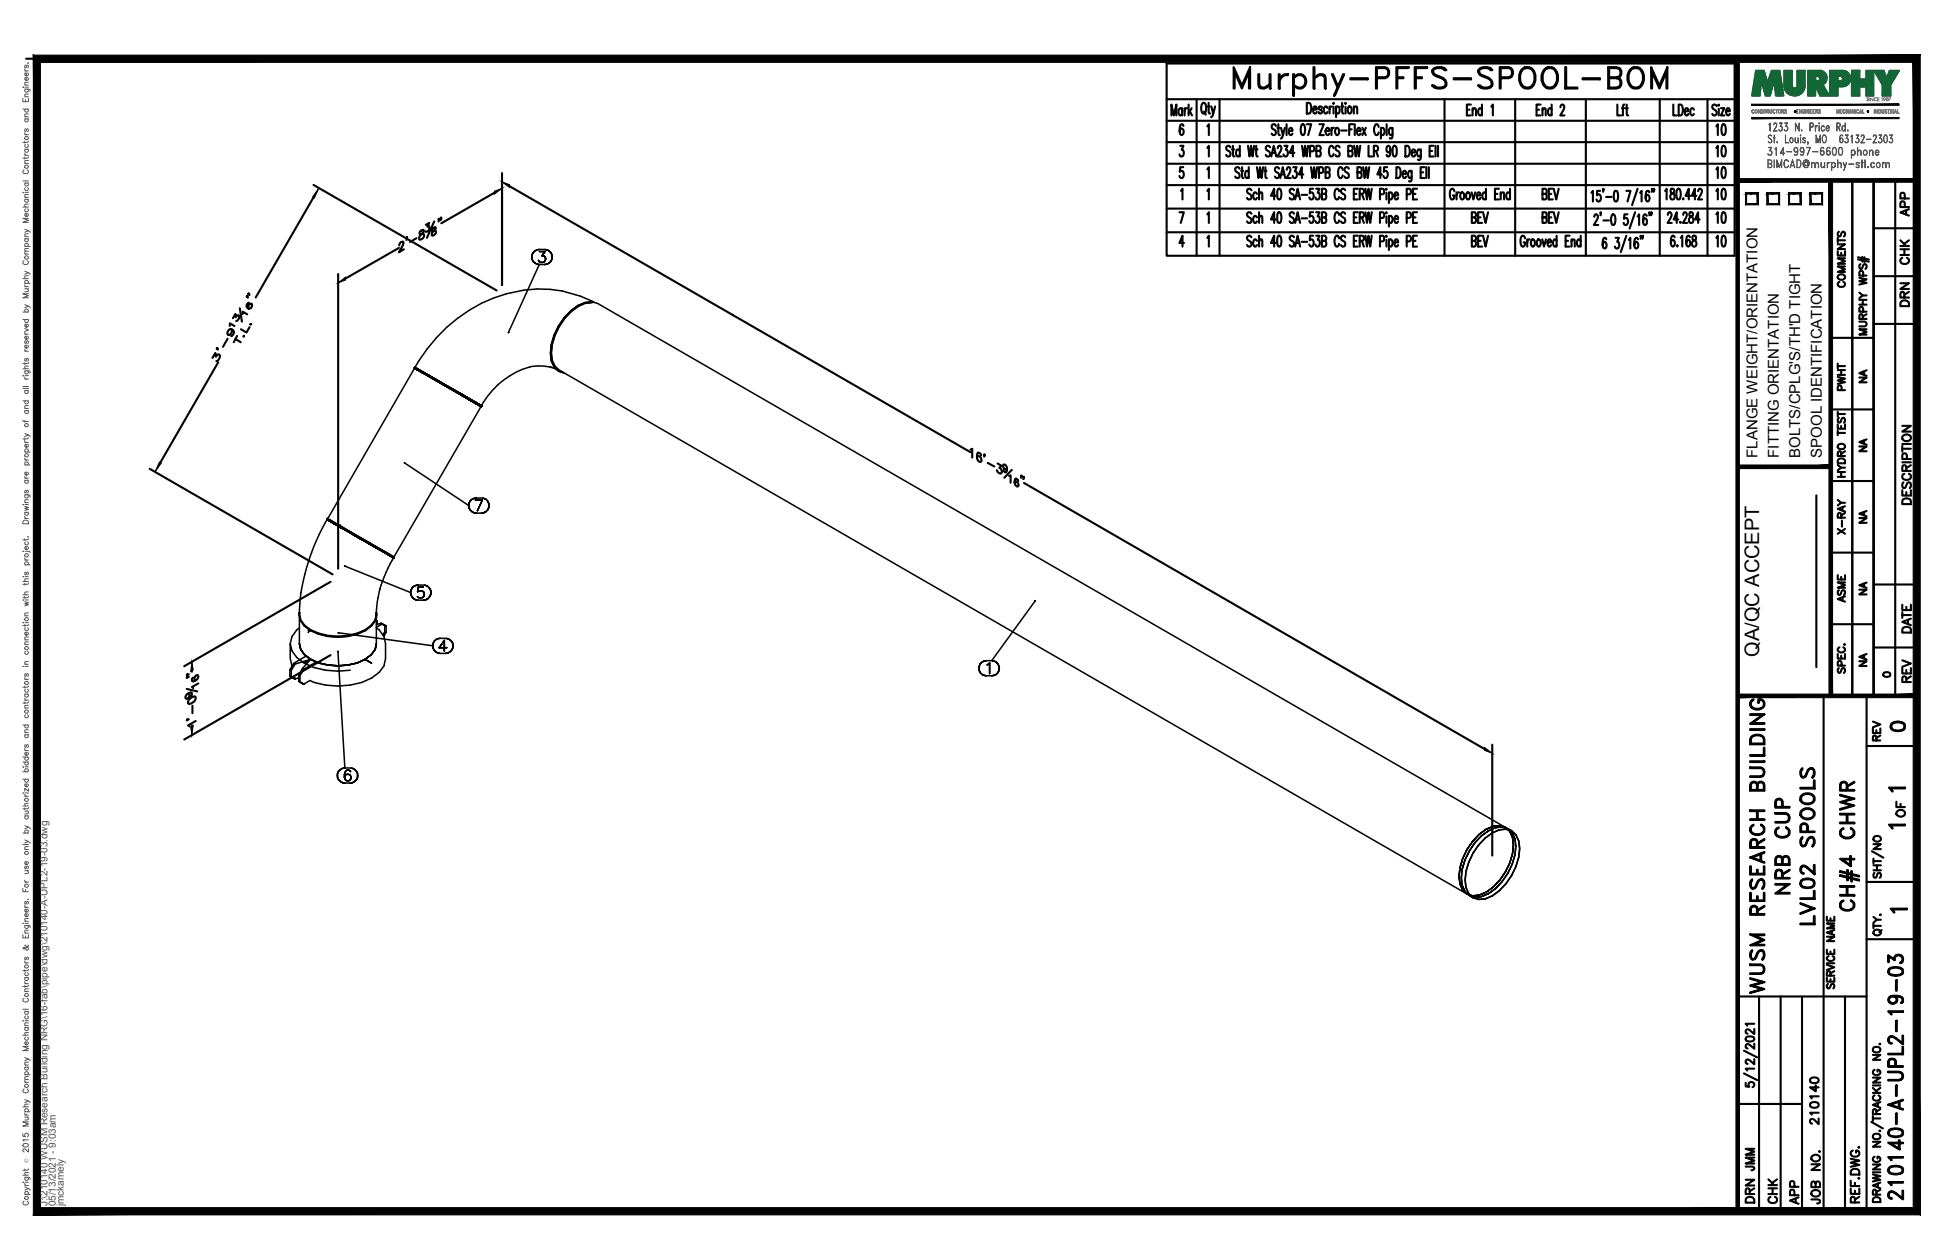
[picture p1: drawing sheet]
<svg xmlns="http://www.w3.org/2000/svg" width="432mm" height="279mm" viewBox="0 0 432 279" stroke-linecap="round" stroke-linejoin="round" font-family="sans-serif">
<defs><g id="words">
<text font-size="10.6" x="272.3" y="22.6">Murphy-PFFS-SPOOL-BOM</text>
<text font-size="7.9" x="413.1" y="203.2" transform="rotate(-90 413.1 203.2)">CH#4 CHWR</text>
<g font-size="6.6">
<text x="397.6" y="199.3" transform="rotate(-90 397.6 199.3)">NRB CUP</text>
<text x="403.2" y="206" transform="rotate(-90 403.2 206)">LVL02 SPOOLS</text>
<text x="391.9" y="221.5" transform="rotate(-90 391.9 221.5)">WUSM RESEARCH BUILDING</text>
<text x="422.6" y="267.1" transform="rotate(-90 422.6 267.1)">210140-A-UPL2-19-03</text>
</g>
<g font-size="5.3">
<text x="379.2" y="31">10</text>
<text x="383.5" y="36" transform="rotate(-90 383.5 36)">10</text>
<text x="379.2" y="40.6">10</text>
<text x="383.5" y="45.5" transform="rotate(-90 383.5 45.5)">10</text>
<text x="383.5" y="50.8" transform="rotate(-90 383.5 50.8)">10</text>
<text x="324.9" y="55.7">BEV</text>
<text x="379.2" y="55.7">10</text>
<text x="417.7" y="163.3">0</text>
<text x="389.8" y="260.7" transform="rotate(-90 389.8 260.7)">JMM</text>
<text x="389.8" y="267.8" transform="rotate(-90 389.8 267.8)">DRN</text>
<text x="399.7" y="268.1" transform="rotate(-90 399.7 268.1)">APP</text>
</g>
<g font-size="4.9">
<text x="424" y="49" transform="rotate(-90 424 49)">APP</text>
<text x="424" y="59.6" transform="rotate(-90 424 59.6)">CHK</text>
<text x="409.9" y="64.9" transform="rotate(-90 409.9 64.9)">COMMENTS</text>
<text x="424" y="69.1" transform="rotate(-90 424 69.1)">DRN</text>
<text x="409.9" y="87.8" transform="rotate(-90 409.9 87.8)">PWHT</text>
<text x="424.4" y="112.9" transform="rotate(-90 424.4 112.9)">DESCRIPTION</text>
<text x="409.9" y="119.6" transform="rotate(-90 409.9 119.6)">X-RAY</text>
<text x="409.9" y="134.8" transform="rotate(-90 409.9 134.8)">ASME</text>
<text x="424.4" y="141.5" transform="rotate(-90 424.4 141.5)">DATE</text>
<text x="424.4" y="152.4" transform="rotate(-90 424.4 152.4)">REV</text>
<text x="417.7" y="165.5" transform="rotate(-90 417.7 165.5)">REV</text>
<text x="423" y="182.4" transform="rotate(-90 423 182.4)">OF</text>
<text x="403.9" y="250.5" transform="rotate(-90 403.9 250.5)">210140</text>
<text x="394.8" y="268.1" transform="rotate(-90 394.8 268.1)">CHK</text>
<text x="404.3" y="268.1" transform="rotate(-90 404.3 268.1)">JOB NO.</text>
</g>
<g font-size="4.4">
<text x="414.5" y="86.1" transform="rotate(-90 414.5 86.1)">NA</text>
<text x="414.5" y="101.2" transform="rotate(-90 414.5 101.2)">NA</text>
<text x="414.5" y="117.1" transform="rotate(-90 414.5 117.1)">NA</text>
<text x="414.5" y="133" transform="rotate(-90 414.5 133)">NA</text>
<text x="389.9" y="145.7" transform="rotate(-90 389.9 145.7)">QA/QC ACCEPT</text>
<text x="414.5" y="148.9" transform="rotate(-90 414.5 148.9)">NA</text>
</g>
<text font-size="4" x="416.3" y="151.3">0</text>
<g font-size="3.5">
<text x="417.3" y="176.7">1</text>
<text x="417.3" y="184.9">1</text>
<text x="417.7" y="203.6">1</text>
</g>
<g font-size="3.3">
<text x="389.5" y="101.5" transform="rotate(-90 389.5 101.5)">FLANGE WEIGHT/ORIENTATION</text>
<text x="394.3" y="101.5" transform="rotate(-90 394.3 101.5)">FITTING ORIENTATION</text>
<text x="399.1" y="101.5" transform="rotate(-90 399.1 101.5)">BOLTS/CPLG'S/TH'D TIGHT</text>
<text x="403.8" y="101.5" transform="rotate(-90 403.8 101.5)">SPOOL IDENTIFICATION</text>
</g>
<g font-size="2.2" fill="#545454">
<text x="10.5" y="267.5" transform="rotate(-90 10.5 267.5)">J:\210140 WUSM Research Building NRG\16-fab\pipe\dwg\210140-A-UPL2-19-03.dwg</text>
<text x="12.4" y="267.5" transform="rotate(-90 12.4 267.5)">05/13/2021 - 9:03am</text>
<text x="14.1" y="267.4" transform="rotate(-90 14.1 267.4)">jmckamely</text>
</g>
<text font-size="1.3" fill="#545454" x="6.3" y="257.9" transform="rotate(-90 6.3 257.9)">Ó</text>
</g></defs>
<!-- layer: HP-CWR-PIPE -->
<g fill="none" stroke="#000" stroke-width=".34">
<path d="M117.9 57l.1 .5-.1-.5M118 56.5l-.1 .5 .1-.5M118 57.5l.2 .5-.2-.5M118.2 56l-.2 .5 .2-.5M118.2 58l.4 .3-.4-.3M118.6 55.7l-.4 .3 .4-.3M118.6 58.3l.4 .3-.4-.3M119 55.4l-.4 .3 .4-.3M119 58.6l.5 .1-.5-.1M119.4 57.7l.2 .4zM119.5 55.3l-.5 .1 .5-.1M119.5 55.3h1.2"/>
<path d="M119.6 55.8h1.2h-1.2M119.6 58.1l.7 .1zM120.1 56.7h.4h-.4M120.5 56.7l.2 .1-.2-.1M120.6 58.1l-.3 .1 .3-.1M120.7 56.8l.1 .1-.1-.1M120.7 58.7l.6-.1-.6 .1M120.7 58.7h-1.2l-6.8 15M120.8 55.8l-.7 .9 .7-.9M120.8 57.9l-.2 .2 .2-.2M120.8 56.9l.1 .4-.1-.4M120.9 57.3l-.1 .6z"/>
<path d="M121.3 55.4l-.6-.1 .6 .1M121.3 58.6l.4-.3-.4 .3M121.7 55.7l-.4-.3 .4 .3M121.7 58.3l.4-.3-.4 .3M122.1 56l-.4-.3 .4 .3M122.1 58l.2-.5-.2 .5M122.3 56.5l-.2-.5 .2 .5M122.3 57.5l.1-.5-.1 .5M122.4 57l-.1-.5 .1 .5M112.7 73.7v.1zM122.1 78.3h.1M122.1 78.4h.1"/>
<path d="M123.8 72.3a10.9 10.9 0 0 0-1.6 7.7l.7 1.3M125.1 70.5l-1.3 1.8M126.5 69l1.6-1.2-1.6 1.2-1.4 1.5zM128.1 67.8l1.6-.6 1.4-.2-1.4 .2zM128.1 67.8h.1M128.2 67.8h.1M131.3 67.1a7.7 7.7 0 0 0-6.1 3.5 13.4 13.4 0 0 0-3 7.8l.2 1.7 .6 1.3 1 .9 .7 .2M131.5 67a5.5 5.5 0 0 0-5 1.9 12.5 12.5 0 0 0-4.3 11.1 3.4 3.4 0 0 0 2.9 2.7M131.8 67.1a25.6 25.6 0 0 0-19.5-2 34.1 34.1 0 0 0-20.3 16.4l.7 .4-.7-.4M91.8 81.6h.1M91.8 81.6l.6 .4M91.9 81.6l-19.3 33.4 .7 .4"/>
<path d="M91.9 81.6l.6 .4M91.9 81.4l.1 .1M92 81.5l-.1 .1M92 81.5l.6 .3M92.2 81.6l.1 .1M92.4 82l1.1 .6M92.4 82l2.6 1.4M92.6 81.8l-.6-.3 .7 .4M92.6 81.8l1 .6M92.6 81.8l1.1 .7M92.9 82l-.6-.3 .6 .3M93 82l.2 .2"/>
<path d="M93.5 82.6l1.4 .8M93.6 82.4l1.4 .8M93.7 82.5l-1-.6 1 .6M93.7 82.5l1.4 .8M94.9 83.4l1.8 1M94.9 83.4l1.8 1-1.7-1M95 83.4l1.7 1M95 83.2l1.8 1M95.1 83.3l-1.4-.8 1.4 .8M95.1 83.3h.1M95.1 83.3l1.7 .9M96.7 84.4l3.8 2.2"/>
<path d="M96.7 84.4l1.9 1.1-1.9-1.1M96.8 84.2l1.9 1.1-1.9-1.1M96.8 84.2l1.9 1.1M96.8 84.2l-1.7-.9 1.7 .9M96.8 84.2l3.8 2.2zM98.7 85.3l1.9 1.1M100.5 86.6l-1.9-1.1 1.9 1.1M100.5 86.6l1.8 1.1M100.5 86.6l3.5 2M100.6 86.4l-1.9-1.1 1.9 1.1M100.6 86.4l1.9 1.1M101.7 87.1l.2 .1-.2-.1"/>
<path d="M101.7 87.1l.2 .1-.3-.2 .3 .2M101.9 87.2l1.7 1-1.7-1M101.9 87.2l1.7 1M102.3 87.7l1.7 .9M102.4 87.5l-1.8-1.1 1.8 1.1M102.4 87.5l-1.8-1.1 1.9 1.1M102.4 87.5l1.7 1M102.5 87.5l1.6 1M103.6 88.2l.6 .3-.6-.3M103.7 88.2h.1M103.6 88.2l.6 .3M103.7 88.2l1.2 .7"/>
<path d="M103.8 88.5l.2 .1M104 88.6l1.3 .8M104 88.6l2.2 1.3M104 88.7l.3 .1M104.1 88.5l-1.7-1 1.7 1M104.1 88.5l2.2 1.2zM104.1 88.5l1.3 .7M105 89.2h.1M105.1 89.3l.4 .2zM105.3 89.4l.9 .5M105.4 89.2l1 .6-1-.6M105.4 89.2l1.4 .8"/>
<path d="M106.2 89.7l.2 .1-.2-.1M106.2 89.9l.4 .3-19.3 33.3-.4-.2 .5 .3M106.2 89.7l.3 .2-.3-.2 .2 .1M106.2 89.9l.4 .3M106.6 90.1l.1 .1zM106.8 90h.1M122 81.4l1.4 .6M122.3 81.5a10.8 10.8 0 0 0-9.2 1.8 18.5 18.5 0 0 0-6.4 6.7l-.4-.3 .5 .3-.1 .2-.5-.3 .5 .3M122.9 81.3l.9 .9-.2-.1M122.9 81.3l.9 .9 .8 .3M123.8 82.3l1.2 .4M72.5 115.2l.6 .3z"/>
<path d="M72.5 115.2l.3 .2M72.5 115h.1M72.6 115.3a43.4 43.4 0 0 0-6.2 20.8v-.3a3.7 3.7 0 0 0 2.5 3.8M72.6 115.3l.5 .3-.6-.4 .3 .2M72.6 115l-.2 .1 .4 .3-.4-.3M72.6 115.3l.2 .1M72.6 115l1.6 1M72.6 115.3l1.6 .9M72.6 115h-.1h.1M72.6 115l.7 .4M72.7 115.1l-.1-.1 .1 .1M72.8 115.4h.1"/>
<path d="M73.1 115.5l1 .6zM73.3 115.4h.1M73.3 115.4l1 .6M73.4 115.7l.4 .2M73.8 115.9l1.3 .8zM73.8 116h.1M73.9 116l.6 .3M74.1 116.1l1.5 .9zM74.2 116.2l-1.1-.6 1.1 .6M74.2 116.2l1.4 .8M74.2 116l3.2 1.8M74.3 116h.1"/>
<path d="M74.3 116l1.4 .8M75.1 116.7l.5 .3zM75.1 117l.2-.2 .3 .2M75.3 116.6h.1M75.4 116.4v.3l.3 .1M75.6 117l1.7 1zM75.6 117l1.7 1M75.7 116.8h.1M75.7 116.8l1.7 1M77.3 118l1.9 1.1zM77.3 118l-1.7-1 1.7 1M77.3 118l1.9 1.1"/>
<path d="M77.4 117.8l1.9 1.1-1.9-1.1M77.4 117.8l1.9 1.1M78.1 118.4l.5 .3M78.6 118.7l-.3-.2 .3 .2M78.6 118.7l1.7 1zM78.6 118.7l-.5-.3 .5 .3M78.6 118.7l1.6 1M79.2 119.1l3.8 2.1M79.2 119.1l1.9 1.1-1.9-1.1M79.2 119.1l1.9 1.1M79.3 118.9l1.9 1.1-1.9-1.1M79.3 118.9l1.9 1.1"/>
<path d="M80.2 119.7l-1.6-1 1.6 1M89.7 102.7l-.1-.1 14.3 9.5M103.9 112.1l.1 .5-.1-.5M104 111.6l-.1 .5 .1-.5M104 112.6l.2 .5-.2-.5M104.2 111.1l-.2 .5 .2-.5M104.2 113.1l.4 .3-.4-.3M104.6 110.7l-.4 .4 .4-.4M104.6 113.4l.5 .3-.5-.3M105.1 110.5l-.5 .2 .5-.2M105.1 113.7l.5 .1-.5-.1M105.4 110.9h1.5h-1.5"/>
<path d="M105.6 110.4l-.5 .1 .5-.1M105.6 113.8h1.2M105.6 110.4h1.2M106.8 113.8l.5-.1-.5 .1M106.9 110.9l-1.1 2.4 1.1-2.4M107.3 110.5l-.5-.1 .5 .1M107.3 113.7l.4-.3-.4 .3M107.7 110.7l-.4-.2 .4 .2M107.7 113.4l.4-.3-.4 .3M108.1 111.1l-.4-.4 .4 .4M108.1 113.1l.2-.5-.2 .5M108.3 111.6l-.2-.5 .2 .5"/>
<path d="M108.3 112.6l.1-.5-.1 .5M108.4 112.1l-.1-.5 .1 .5M66.4 135.7a3 3 0 0 0 1 3.1 12.6 12.6 0 0 0 13.6 1 4 4 0 0 0 2.6-3.7l-.2-.4M66.4 136.6v-.3l.3 1.3 .8 1.2 1.4 1M66.4 136.8v5.9M66.4 139.2l-.6 .5-1.1 1.5-.4 1.5M66.4 135.9l-.1 .4M68.8 139.7h.1M68.9 139.8h.1M68.9 139.6l-.5 .3-.1-.1M68.9 139.8l-.5 .2-.1 .3M76.5 125.5h-.1l14.6 5.9"/>
<path d="M80.9 139.8h.1M81 139.7h.1M81.1 120.2l1.9 1M81.2 120l3.5 2M81.2 120l1.8 1.1M82.1 120.7l-.6-.3 .6 .3M83 121.2l1.6 1M83 121.3h.1M83 121.3l1.7 .9-1.7-.9M83 121.1l1.7 .9M83.1 121.1l3 1.7M83.4 136v.3"/>
<path d="M83.4 136.6v-.3l-.2 1.3a7.8 7.8 0 0 1-6.1 3.5 13.3 13.3 0 0 1-8.2-1.3M83.4 139.2l.7 .5 1 1.5 .4 1.5v3.3l-.4 1.6a9.7 9.7 0 0 1-7.5 4.3 16 16 0 0 1-8.9-1l-1.4 .8-.8-.5 .8 .5M83.4 138.5l1-.3 .3 .2-1.3 .7M83.4 137.6l.2 .1-.2-.1M83.4 136.8v5.9l-.2 1.3M83.6 137.7l-.2-.1 .2 .1M83.6 137.7v.8M84.3 130.4a20.2 20.2 0 0 0-.9 5.7v-.1l-.2 1.4a8 8 0 0 1-6.1 3.5 13.3 13.3 0 0 1-8.2-1.3M84.4 138.2l.9 .5v1.4M84.6 122.2l-1.6-1 1.6 1M84.6 122.2l2.2 1.3M84.7 122.2h.1"/>
<path d="M84.7 122.2l1.3 .8-1.3-.8M84.7 122l2.3 1.3M84.7 138.4l-.3-.2 .9 .5M85.6 138.8l-.9-.4 .9 .4v1.4M85.6 138.8l-.3-.1 .3 .1M86 123h.1M86 123l.9 .5-.9-.5M86.1 122.8l.9 .5M86.6 123.3h.1M86.6 123.3l.1 .1zM86.8 123.5l-.9-.6 .9 .6M86.8 123.5l.4 .2-1.6 3.2-1.4 3.8"/>
<path d="M86.8 123.5l.4 .2M86.9 123.5h.1M86.9 123.5l.4 .3-.4-.3M87 123.3l.4 .3-.1 .2M87.2 123.4l.2 .2-.1-.1M87.2 123.7l.1 .1-.1-.1M91 131.4l.1 .5-.1-.5M91.1 130.9l-.1 .5 .1-.5M91.1 131.9l.2 .5-.2-.5M91.3 130.4l-.2 .5 .2-.5M91.3 132.4l.4 .3-.4-.3M91.7 130l-.4 .4 .4-.4"/>
<path d="M91.7 132.7l.4 .3-.4-.3M92.1 129.8l-.4 .2 .4-.2M92.1 133l.6 .1-.6-.1M92.6 132.4l-.1-.2 .1 .2M92.6 131.2l.1-.1-.1 .1M92.7 129.7l-.6 .1 .6-.1M92.7 133.1h1.2M92.7 129.7h1.2M92.7 130.2l-.1 1 .1-1M92.7 132.5l-.1-.1 .1 .1M92.7 131.1l.3-.1-.3 .1M93 132.6l-.3-.1 .3 .1"/>
<path d="M93 131h.4h-.4M93.4 132.6h-.4h.4M93.4 131l.3 .1-.3-.1M93.7 132.5l-.3 .1 .3-.1M93.7 131.1l.3 .2-.3-.2M93.8 130.2h-1.1h1.1M93.9 133.1l.5-.1-.5 .1M94 132.2l-.3 .3 .3-.3M94 131.3l.1 .4-.1-.4M94.1 131.7l-.1 .5zM94.4 129.8l-.5-.1 .5 .1M94.4 133l.5-.3-.5 .3"/>
<path d="M94.9 130l-.5-.2 .5 .2M94.9 132.7l.3-.3-.3 .3M95.2 130.4l-.3-.4 .3 .4M95.2 132.4l.2-.5-.2 .5M95.4 130.9l-.2-.5 .2 .5M95.4 131.9l.1-.5-.1 .5M95.5 131.4l-.1-.5 .1 .5M229.4 133.3l-9.6 13.2h-1.2M229.5 133.2l-.1 .1zM64.2 148.5v1.4l.9 .5-.9-.5 .3 .2M64.5 148.7v1.4l-.3-.2M64.8 147.7l-.5-1.7v-3.3l.4 1.6a9.4 9.4 0 0 0 7.5 4.3l2.7 .2 2.7-.2"/>
<path d="M65.1 147.1l2.7-1.6 1.1 .7-3.5 1.1-.9 1.4-.3-.2zM65.4 150.6l-.9-.5 .9 .5M65.4 150.3l-.3 .1 .3 .2M66.2 150.3l-.8 .3-.3-.2M66.2 151.1l.8 .4-.8-.4 .3 .1M66.2 149.7l.3 .1v1.4l-.3-.1zM66.2 149.7l.8-1.5 1.9-2 1.2 .6-2.8 1.6-.8 1.4M66.4 142.7l.3 1.3-.3-1.3M66.4 142.7l.3 1.3M66.7 144l.8 1.2-.8-1.2M66.7 144l.8 1.2M67.5 145.2l1.4 1-1.4-1"/>
<path d="M67.5 145.2l1.4 1M68.9 146.2l1.7 .8-1.7-.8M68.9 146.2l-1.5 .9 1.5-.9M68.9 146.2l1.7 .8M70.6 147l2.1 .5-2.1-.5M70.6 147l2.1 .5M72.7 147.5l2.2 .1-2.2-.1M72.7 147.5l2.2 .1M74.9 147.6l2.2-.1-2.2 .1M74.9 140.3l.1 .1zM74.9 144.4v.2zM74.9 144.6l1.5 25.7"/>
<path d="M75 140.3l20.9 2.9M77.1 147.5l2.1-.5-2.1 .5M77.1 147.5l-2.2 .1M79.2 147l1.7-.8-1.7 .8M79.2 147l-2.1 .5M80.9 146.2l1.4-1-1.4 1M80.9 146.2l1.5 .9-1.5-.9-1.7 .8M82.3 145.2l.9-1.2-.9 1.2M82.3 145.2l-1.4 1M83.2 144l.2-1.3-.2 1.3M83.2 144l-.9 1.2M84.9 140.8l.4-.7 .3 .1-.5 .9"/>
<path d="M95.9 143.2l.1 .5-.1-.5M96 142.7l-.1 .5 .1-.5M96 143.7l.2 .5-.2-.5M96.2 142.2l-.2 .5 .2-.5M96.2 144.2l.4 .4-.4-.4M96.6 141.8l-.4 .4 .4-.4M96.6 144.6l.5 .2-.5-.2M97.1 141.6l-.5 .2 .5-.2M97.1 144.8l.5 .1-.5-.1M97.4 143.6h1.6h-1.6M97.6 141.5l-.5 .1 .5-.1M97.6 144.9h1.1"/>
<path d="M97.6 141.5h1.1M98.5 142l-1.1 1.6 1.1-1.6M98.5 142v2.4v-2.4M98.7 144.9l.6-.1-.6 .1M99.3 141.6l-.6-.1 .6 .1M99.3 144.8l.4-.2-.4 .2M99.7 141.8l-.4-.2 .4 .2M99.7 144.6l.4-.4-.4 .4M100.1 142.2l-.4-.4 .4 .4M100.1 144.2l.3-.5-.3 .5M100.4 142.7l-.3-.5 .3 .5M100.4 143.7v-.5v.5"/>
<path d="M100.4 143.2v-.5v.5M217 148.2l.1 .5-.1-.5M217.1 147.7l-.1 .5 .1-.5M217.1 148.7l.2 .5-.2-.5M217.3 147.2l-.2 .5 .2-.5M217.3 149.2l.4 .3-.4-.3M217.7 146.8l-.4 .4 .4-.4M217.7 149.5l.4 .3-.4-.3M218.1 146.6l-.4 .2 .4-.2M218.1 149.8h.5h-.5M218.6 146.5l-.5 .1 .5-.1M218.6 149.8h1.2"/>
<path d="M218.8 147.4l.2-.1-.2 .1M219 147.3l.4-.3-.4 .3M219.4 147v2.4v-2.4M219.8 149.8h.6h-.6M220.4 146.6l-.6-.1 .6 .1M220.4 149.8l.4-.3-.4 .3M220.8 146.8l-.4-.2 .4 .2M220.8 149.5l.4-.3-.4 .3M221.2 147.2l-.4-.4 .4 .4M221.2 149.2l.2-.5-.2 .5M221.4 147.7l-.2-.5 .2 .5M221.4 148.7l.1-.5-.1 .5"/>
<path d="M221.5 148.2l-.1-.5 .1 .5M74.8 171.9v.6v-.6M74.8 171.4v.5v-.5M74.8 172.5l.3 .5-.3-.5M75.1 171l-.3 .4 .3-.4M75.1 173l.4 .3-.4-.3M75.5 170.6l-.4 .4 .4-.4M75.5 173.3l.4 .3-.4-.3M75.9 170.4l-.4 .2 .4-.2M75.9 173.6h.5h-.5M76.4 171.8v.6v-.6M76.4 170.3l-.5 .1 .5-.1"/>
<path d="M76.4 173.6h1.2M76.4 170.3h1.2M76.5 171.2l-.1 .6 .1-.6M76.5 172l-.1 .4 .1 .4-.1-.4zM76.5 172.8l.2 .2-.2-.2M76.7 170.9l-.2 .3 .2-.3M76.7 171.8l-.2 .2 .2-.2M76.7 173l.3 .2-.3-.2M77 170.8l-.3 .1 .3-.1M77 171.7l-.3 .1 .3-.1M77 173.2h.2h-.2M77.2 171.7h-.2h.2"/>
<path d="M77.2 173.2l.3-.2-.3 .2M77.2 170.8h-.2h.2M77.5 171.8l-.3-.1 .3 .1M77.5 173l.2-.2-.2 .2M77.6 170.9l-.4-.1 .4 .1M77.6 173.6h.5h-.5M77.7 172l-.2-.2 .2 .2M77.7 171.1l-.1-.2 .1 .2M77.7 172.8l.1-.3-.1 .3M77.7 172l.1 .5zM78.1 170.4l-.5-.1 .5 .1M78.1 173.6l.5-.3-.5 .3"/>
<path d="M78.6 170.6l-.5-.2 .5 .2M78.6 173.3l.4-.3-.4 .3M79 171l-.4-.4 .4 .4M79 173l.2-.5-.2 .5M79.2 171.4l-.2-.4 .2 .4M79.2 172.5l.1-.6-.1 .6M79.3 171.9l-.1-.5 .1 .5M323.6 192.4l-.2 1.9 .2 1.7-.2-1.7zM323.6 192.4l.6-2-.6 2M324.2 197.3l-.6-1.3 .6 1.3M324.2 190.4l.9-2-.9 2M324.7 190.7a7.9 7.9 0 0 0 0 7l-.6-1.3-.2-1.7 .2-2z"/>
<path d="M324.7 197.7l1 .9-1-.9M324.8 195.1l.2 1.7 .6 1.3M325.1 198.2l-.9-.9 .9 .9M325.1 188.4l1.3-1.8-1.3 1.8M325.6 198.2l.9 .9-.8-.5M325.6 191.2l-.6 2-.2 1.9M325.6 191.2l-.7 2-.1 1.9M325.7 188.7l-1 2 1-2M326.2 198.7l.7 .3-.7-.3M326.4 198.7l-.4-.2 .4 .2M326.4 186.6l1.5-1.6-1.5 1.6M326.5 199.1l1.3 .4"/>
<path d="M326.5 199l1.3 .4M326.9 186.8l-1.2 1.9 1.2-1.8M326.9 186.8l1.5-1.5-1.5 1.6M326.9 199l1.5-.2 1.6-.7-1.6 .7zM327.8 187.4l-1.3 1.8-.9 2M327.9 198.5l-1.5 .2 1.5-.2M327.9 185l1.5-1.1-1.5 1.1M329.3 185.8l1.5-1.1 1.5-.7 1.5-.1 1.3 .4-202.6-117a5.3 5.3 0 0 0-5.8 1.6 13.8 13.8 0 0 0-4.5 9.3l.2 1.7 .6 1.3 1 .9 202.5 116.9-.9-.9M329.3 185.8l-1.5 1.6M329.4 197.9l-1.5 .6 1.5-.6M329.4 183.9l1.6-.7-1.6 .7M330 184.2l-1.6 1.1 1.6-1.1"/>
<path d="M330 184.2l1.5-.7 1.5-.1-1.5 .1zM331 196.7l-1.6 1.2 1.6-1.2M331 183.2l1.5-.1-1.5 .1M331.5 197l-1.5 1.1 1.5-1.1M332.5 195.1l-1.5 1.6 1.5-1.6M332.5 183.1l1.2 .4-1.2-.4M333.7 193.3l-1.2 1.8 1.2-1.8M333.8 195.9a7.7 7.7 0 0 1-6 3.5M333.8 195.9a7.6 7.6 0 0 1-6 3.6M334.2 183.8l-1.2-.4 1.2 .4 .9 .4a5.4 5.4 0 0 0-5.8 1.6M334.3 184l.4 .3-.4-.3M334.6 184.1a5.2 5.2 0 0 1 1.2 5.5 14.6 14.6 0 0 1-4.3 7.4 13.6 13.6 0 0 0 4.5-9.3l-.2-1.7-.6-1.4-.5-.5"/>
<path d="M334.7 191.3l-1 2 1-2M334.7 184.3l.6 1.4-.6-1.4M335.1 184.3l.9 .9a7.9 7.9 0 0 1 0 6.9M335.1 184.2a5.3 5.3 0 0 1 1.6 5.9l-.7 2M335.3 189.3l-.6 2 .6-2M335.3 185.7l.2 1.7-.2-1.7M335.5 187.4l-.2 1.9 .2-1.9M336 192.1l-.9 2-1.3 1.8"/>
</g>
<circle cx="106.7" cy="90" r=".17" fill="#000"/>
<!-- layer: PS-BDR -->
<g fill="#000" stroke="#000" stroke-width=".22">
<path d="M388.3 26.1v.2l32.6-.2zM388.3 26.3l32.6-.2v.2z"/>
<path d="M388.3 23.1v.3l32.6-.3zM388.3 23.4l32.6-.3v.3z"/>
<path d="M7.4 12.2v257.2l1.6-1.6zM7.4 12.2l1.6 1.6v254zM7.4 12.2l1.6 1.6 416.6-1.6zM9 13.8l416.6-1.6-1.5 1.6zM425.6 12.2l-1.5 1.6 1.5 255.6zM424.1 13.8l1.5 255.6-1.5-1.6zM7.4 269.4h418.2l-1.5-1.6zM9 267.8h415.1l-416.7 1.6z"/>
</g>
<!-- layer: PS-BDR-T -->
<g fill="none" stroke="#000" stroke-width=".47">
<path d="M415.3 40v114.3h-4.7v-114.2v114.2h-4.8v-114.2M387 42.9h2.6v2.4h-2.6zM391.8 42.9h2.6v2.4h-2.6zM396.6 42.9h2.5v2.4h-2.5zM401.3 42.9h2.6v2.4h-2.6zM411.8 57.5l2.5 .5M411.8 57.1l2.5 .5M412.4 58.6a.59 .59 0 0 0-.3 .5 .59 .59 0 0 0 .4 .5l.3-.1 .3-.8 .4-.1a.64 .64 0 0 1 0 1M412.8 57v1M413.3 57.1v1M405.8 74.9h9.5M412.1 71.3l1.4 .1a.52 .52 0 0 1 .2 .6 .52 .52 0 0 1-.4 .4h-1.2"/>
<path d="M412.1 61.6l1.7 .4-1.7 .3 1.7 .4-1.7 .4M412.1 67.5h1.7M412.1 66.5h1.7M412.1 64.9l.8 .6M412.9 70.7l-.1-.9-.4-.1-.3 .3v.7h1.7M412.9 66.5v1M413 69.1l-.1-.9-.5-.1-.3 .3v.7h1.7M413 61.1l-.1-.9-.5-.1-.3 .3v.7h1.7M413.8 73h-1.7l1.7 .6-1.7 .6h1.7M413.8 65.5h-.9l-.8 .6M413.8 69.7l-.9 .5M405.8 90.8h9.5"/>
<path d="M407.4 94.1v1h1.6v-1M407.4 96h1.6M407.4 91.3v1.1M407.4 95.4v1.1M407.4 91.8h1.6M407.4 98.7a.79 .79 0 0 1 1-.3 .79 .79 0 0 1 .5 .9 .78 .78 0 0 1-1 .3 .78 .78 0 0 1-.5-.9zM407.6 92.7a.59 .59 0 0 0-.3 .5 .59 .59 0 0 0 .4 .5l.3-.1 .3-.8 .4-.1a.65 .65 0 0 1 0 1M408.1 94.5v.6M402.6 109.8v38.1M405.8 106.7h9.5M407.4 105.7h1.6M407.4 104.7h1.6"/>
<path d="M407.4 103.1l.7 .6M407.4 102a.9 .9 0 0 1 1.6 .2v.5h-1.6zM408.1 101.1l-.1-.9-.3-.1-.3 .3v.7h1.6M408.1 104.7v1M409 103.7h-.9l-.7 .6M409 100.1l-.9 .5M405.8 122.5h9.5M405.8 138.4h9.5M407.4 145v1h1.6v-1M407.6 148.2a.59 .59 0 0 0-.3 .5 .59 .59 0 0 0 .4 .5l.3-.2 .3-.7 .4-.1a.65 .65 0 0 1 0 1M407.7 143.5a.59 .59 0 0 0-.3 .7 .59 .59 0 0 0 .6 .5h.4a.59 .59 0 0 0 .6-.5 .59 .59 0 0 0-.4-.7M408.1 145.4v.6"/>
<path d="M408.2 147.6l-.1-.9-.4-.2-.3 .4v.7h1.6M408.8 142.9h.2z"/>
</g>
<!-- layer: PS-DIM -->
<path d="M5.8 13h419" fill="none" stroke="#000" stroke-width=".47"/>
<!-- layer: 0 -->
<g fill="none" stroke="#000" stroke-width=".47">
<path d="M415.3 40v114.3M420.1 40v114.3M415.3 50.6h9.5M415.3 61.2h9.5M415.3 71.8h9.5M415.3 129.6h9.5M415.3 143.6h9.5M386.6 238l2.9 1.5M386.6 233l2.9 1.5M387 230l.8-.2a.85 .85 0 0 1 1.1 .6 1.14 1.14 0 0 1-1.9 0zM388.9 237h-1.9l.3 .4M388.9 234.9v1.1l-1-.8-.6-.3-.3 .2v.5l.4 .3"/>
<path d="M388.9 231.4v1.2l-1-.8-.6-.3-.3 .2v.5l.4 .3M388.9 228.2v1.1l-1-.8-.6-.3-.3 .2v.5l.4 .3M388.9 227h-1.9l.3 .4M387 240.1v.8l.8 .1a.62 .62 0 0 1 0-.9 .62 .62 0 0 1 .9 .1 .62 .62 0 0 1-.2 .9"/>
</g>
<g fill="#000" stroke="#000" stroke-width=".22">
<path d="M384.8 13l.8 255.6v-255.6zM384.8 13l.8 255.6h-.8z"/>
<path d="M385.2 39.6v.8l39.6-.8zM385.2 40.4l39.6-.8v.8z"/>
<path d="M424.5 40l.8 114.3v-114.3zM424.5 40l.8 114.3h-.8z"/>
<path d="M385.2 153.9v.8l39.6-.8zM385.2 154.7l39.6-.8v.8z"/>
</g>
<!-- layer: PS-LOGO -->
<g fill="none" stroke="#545454" stroke-width=".22">
<path d="M5.1 19.3h.1zM5.5 19.8h.9l.2 .1v.4M5.5 15.3v.3l.3 .1M5.5 18.9h.8M5.5 15.7h.8M5.5 19.3h.8M5.7 19.8a.38 .38 0 0 0-.1 .5 .38 .38 0 0 0 .6 0 .38 .38 0 0 0-.1-.5M5.7 14.4l-.2 .3v.3h.3l.1-.4 .2-.2 .2 .3-.2 .4M6.1 17.2a.38 .38 0 0 1 .1 .5 .38 .38 0 0 1-.6 0 .38 .38 0 0 1 .1-.5h.1v.7M6.1 16.2a.38 .38 0 0 1 .1 .5 .38 .38 0 0 1-.6 0 .38 .38 0 0 1 .1-.5h.1v.6M6.2 13.9v.1zM6.3 18.2l-.8 .1v.3l.2 .3"/>
<path d="M5.1 21.8v.7h1.2v-.7M5.1 24.2h1.2M5.4 37.7a.43 .43 0 0 0-.3 .5 .43 .43 0 0 0 .4 .3h.3a.43 .43 0 0 0 .5-.3 .43 .43 0 0 0-.3-.5M5.5 34v.3l.3 .1M5.5 29.4v.3l.3 .2M5.5 31.3v.4M5.5 34.8v.4M5.5 36.2h.8M5.5 34.4h.8M5.5 33.1h.8M5.5 29.9h.8M5.5 26.4h.8"/>
<path d="M5.5 25.9h.8M5.5 21.4h.8M5.7 33.1a.38 .38 0 0 0-.1 .5 .38 .38 0 0 0 .6 0 .38 .38 0 0 0-.1-.5M5.7 32a.4 .4 0 0 0-.1 .6 .4 .4 0 0 0 .6 0 .4 .4 0 0 0-.1-.6M5.7 28.6l-.2 .2v.3h.3l.1-.4 .2-.1 .2 .2-.2 .4M5.7 26.4a.38 .38 0 0 0-.1 .5 .38 .38 0 0 0 .6 0 .38 .38 0 0 0-.1-.5M5.7 24.2a.38 .38 0 0 0-.1 .6 .38 .38 0 0 0 .6 0 .38 .38 0 0 0-.1-.6M5.7 22.1v.4M6.3 35.6h-.8v.3l.2 .3M6.3 34.8l-.3 .3h-.9M6.3 31.3l-.3 .3h-.9M6.3 25.3h-.8v.3l.2 .3"/>
<path d="M6.3 20.9h-.8v.3l.2 .2M391.9 34.2l.2 .2M392 36.3l.6-.1v-.6l-.6-.1v1.6l.6-.1v-.6h-.6M392.1 30a.44 .44 0 0 1 .7 .2 .38 .38 0 0 0-.6-.2 .38 .38 0 0 0-.1 .5l.4 .3a.46 .46 0 0 1 .2 .7 .46 .46 0 0 1-.7-.1 .41 .41 0 0 0 .6 .1 .41 .41 0 0 0 0-.6l-.6-.4zM392.3 33.3a.53 .53 0 0 1 .5 .8 .53 .53 0 0 1-.9 0 .47 .47 0 0 0 .7 .2l.2-.3M392.4 27.2l-.1 1.9v-1.7l-.2 .2zM392.4 36.3l.3 .1v.6l-.8 .2v-1.8l.8 .2v.6l-.3 .2M392.5 33.4a.51 .51 0 0 1 .3 .5 .51 .51 0 0 1-.3 .5M392.7 32.8l-.7-.1h.8l-.5 .7M392.7 32.7l-.5 .7 .4 .1 .2 .3M393.1 30.5l.4 .1zM393.1 29l.8 .1h-.8l.7-1.3-.2-.5h-.2l-.3 .4 .1-.3a.39 .39 0 0 1 .6 0 .39 .39 0 0 1 0 .5l-.7 1.2"/>
<path d="M393.3 35.4v1.8zM393.3 29.9v1.8zM393.4 33l.4-.3v1.7l-.1-1.6zM393.9 35.4l.5 1.5 .6-1.5v1.8l-.1-1.4-.5 1.4-.5-1.4v1.4zM393.9 31.4l.1 .3zM393.9 31.5l.1 .1zM394.4 28.8l.1 .2M394.7 27.9a.55 .55 0 0 1 .4 .7 .55 .55 0 0 1-.7 .4l-.1-.3 .4 .3 .3-.4M394.7 33.9l.9 .1h-1l.7-1.3v1.7v-1.5l-.6 1.1M394.8 28l.2 .5-.2 .5M395 27.3l-.6-.1h.6l-.3 .8M395 27.2l-.4 .8 .4 .1v.3"/>
<path d="M395.5 28.8l.2 .2M395.7 35.5a.47 .47 0 0 1 .7 .3l-.3-.3h-.3a1.08 1.08 0 0 0 0 1.6h.3l.3-.3a.44 .44 0 0 1-.4 .4 .44 .44 0 0 1-.5-.4l-.1-.7zM395.8 29.9v1.7l.7 .1h-.7zM395.8 27.9a.55 .55 0 0 1 .5 .7 .55 .55 0 0 1-.7 .4l-.1-.3 .4 .3 .4-.4M396 28l.3 .5-.3 .5M396 33.6l1.2 .1zM396.2 27.3l-.6-.1h.7l-.5 .8M396.2 27.2l-.4 .8 .3 .1 .2 .3M396.9 30.6a.57 .57 0 0 1 .7 .4 .57 .57 0 0 1-.4 .7l-.3-.1-.2-.4zM396.9 36.8h.8M397 30.6a.52 .52 0 0 1 .4 .5 .52 .52 0 0 1-.4 .5l-.2-.4zM397 36.7h.7"/>
<path d="M397.3 35.4l.6 1.8-.6-1.5-.5 1.5zM397.7 33.3l.3 .4 .3-.1 .2-.3M397.7 33.1l.3-.3h.3l.2 .3M397.8 34.3h.5M397.9 30.5l.1 1 .3 .1 .3-.2-.3 .3-.3-.1-.1-.2zM398 27.2l.8 1.6v-1.6v1.9l-.8-1.6v1.6zM398 32.8l-.3 .4 .3 .5M398.2 32.8a1.22 1.22 0 0 1 .1 1.6M398.3 35.4h.5a1.05 1.05 0 0 1 0 1.8h-.5zM398.3 35.5a.84 .84 0 0 1 .9 .5 .84 .84 0 0 1-.2 .9l-.7 .2zM398.5 33.5l-.2 .2a.49 .49 0 0 1-.6-.2 .49 .49 0 0 1 .1-.6 .49 .49 0 0 1 .7 0v.4a.81 .81 0 0 1-.5 1.1l-.3-.2 .1 .2M398.5 33.3l-.3 .4"/>
<path d="M398.6 30.5v1.2zM399 30l.1-.1v.3zM399.1 33.3l.3 .4 .3-.1 .1-.3M399.1 33.1l.3-.3h.3l.1 .3M399.1 30h.1M399.1 30.5v1.2zM399.1 34.3h.6M399.4 28.8v.3l-.1-.1zM399.4 28.9h.1M399.4 32.8a.51 .51 0 0 0-.3 .4 .51 .51 0 0 0 .3 .5M399.5 32.8a1.22 1.22 0 0 1 .1 1.6M399.6 31.5h.6"/>
<path d="M399.6 30.8l.6 .6-.2 .3-.4-.1v-.2l.1 .2M399.6 30.7h.6M399.7 30.6v.3M399.8 33.5l-.1 .2a.5 .5 0 0 1-.7-.5 .5 .5 0 0 1 .7-.4l.2 .5a.83 .83 0 0 1-.5 1.1l-.3-.2 .1 .2M399.8 33.3l-.3 .4M399.9 35.6a.74 .74 0 0 1 1 .2 .74 .74 0 0 1-.1 1l-.1-1 .1 .9a.68 .68 0 0 0-.3-1.2 .68 .68 0 0 0-.8 .9 .66 .66 0 0 0 .4 .7 .66 .66 0 0 0 .7-.2 .7 .7 0 0 1-.9 .1 .7 .7 0 0 1-.2-.8zM400 36l.2-.2 .4 .1 .1 .2-.5-.2-.2 .3 .1 .4 .4 .1 .2-.2-.1 .2-.4 .1-.2-.2zM400.1 30.6l.1 .2-.2-.3-.4 .1v.2l.6 .5M400.1 31.2v.4M400.7 31.5h.1M400.8 31.9l-.1-.5 .1 .4-.2 .2M400.8 31.7v.1"/>
<path d="M401.3 28.1l.6-.1v-.6l-.6-.1-.1 1.8v-1.9h.5l.2 .4v.4l-.2 .2h-.4M401.3 32.7l-.7 1.7 .7-1.7h-.9l.9 .1M401.6 36v1.2zM401.8 33.6l1.2 .1zM401.8 36.1h.5l.1 1.1-.2-1-.3-.1-.3 .3zM402.4 27.8v1.3zM402.5 29.9l.5 1.5 .5-1.5v1.8l-.1-1.4-.4 1.4-.4-1.4-.1 1.4zM402.6 36.1h.4l.1 1.1-.1-1-.3-.1-.3 .3zM402.6 27.9l.3-.1-.3 .2-.2 .4zM403.2 27.2l.1 .1v.2zM403.2 27.3h.1M403.2 27.8l.1 1.3z"/>
<path d="M403.5 34l.4 .4 .3-.1 .1-.3M403.5 33.8l.4-.4 .3 .1 .1 .3M403.6 36l.2 1 .3 .1 .3-.2-.3 .3-.4-.1zM403.7 32.8h.5M403.8 32.8l-.2 .2a1.17 1.17 0 0 0 .2 1.4M403.8 27.9l.4-.1 .2 .4-.2-.3a.54 .54 0 0 0-.4 .6 .54 .54 0 0 0 .4 .5l.2-.3-.2 .4h-.2l-.3-.5zM403.8 33.4l-.3 .5M404.1 33.4l.2 .5-.2 .5M404.1 30l.2-.1a.95 .95 0 0 1 .6 .9 .95 .95 0 0 1-.6 .9 1.24 1.24 0 0 1-.2-1.7zM404.1 30.1l.2-.1a.87 .87 0 0 1 .5 .8 .87 .87 0 0 1-.5 .8 1.19 1.19 0 0 1-.2-1.5zM404.2 32.8l.1 .1-.4-.2a1.42 1.42 0 0 0-.2 1.7 .49 .49 0 0 0 .6-.2 .49 .49 0 0 0-.1-.7 .49 .49 0 0 0-.7 .1M404.4 36l.1 1.2z"/>
<path d="M404.8 28.4h.6l-.2-.5a.54 .54 0 0 0-.4 .6 .54 .54 0 0 0 .4 .5l.2-.3-.2 .4a.63 .63 0 0 1-.4-.6 .63 .63 0 0 1 .4-.7l.3 .7h-.7M404.9 34l.3 .4 .3-.1 .2-.3M404.9 33.8l.3-.4 .3 .1 .2 .3M405 36l.1 1.2zM405.1 32.8h.5M405.1 32.8l-.1 .2a1.17 1.17 0 0 0 .2 1.4M405.2 33.4l-.3 .5M405.3 36.1l.3-.1-.5 .5zM405.4 33.4l.3 .5-.3 .5M405.5 32.8l.2 .1a.36 .36 0 0 0-.6-.1l-.2 .6v.8l.2 .2a.49 .49 0 0 0 .6-.2 .49 .49 0 0 0-.1-.7 .49 .49 0 0 0-.7 .1M406 36v1.8zM406.2 36.1a.53 .53 0 0 1 .7 .5 .53 .53 0 0 1-.7 .5l-.2-.2 .3 .2a.51 .51 0 0 0 .5-.5 .51 .51 0 0 0-.5-.5l-.3 .2z"/>
<path d="M406.3 32.8l.4-.1a1.13 1.13 0 0 1 0 1.7h-.1a1.28 1.28 0 0 1-.3-1.6zM406.3 34.3h.6M406.3 32.8h.6M406.4 32.8l-.2 .6 .2 1M406.8 32.8l.2 .6-.2 1M407.2 28.1l.6-.1v-.6l-.6-.1-.1 1.8v-1.9l.7 .1 .1 .7-.3 .2h-.4M407.3 35.4l.1 1.8zM407.5 28.2l.4 .9-.3-.9M407.6 36.1h.5l.1 1.1-.2-1-.3-.1-.3 .3zM407.7 32.8l.3-.1a1.13 1.13 0 0 1 0 1.7h-.1a1.28 1.28 0 0 1-.2-1.6zM407.7 34.3h.5M407.7 32.8h.5"/>
<path d="M407.8 32.8l-.2 .6 .2 1M407.8 31.3l.3 .3 .4-.3M407.8 31l.3-.3 .4 .3M408 30.1h.4M408 30l-.1 .3a1.28 1.28 0 0 0 .2 1.3M408.1 30.7l-.3 .4M408.2 32.8l.2 .6-.2 1M408.2 30.7l.3 .4-.3 .5M408.4 30l.1 .2a.33 .33 0 0 0-.5-.2l-.2 .7 .2 .9a.48 .48 0 0 0 .5-.5 .48 .48 0 0 0-.5-.4l-.2 .1M408.5 27.9l.3-.1 .2 .3-.2-.2a.54 .54 0 0 0-.5 .6 .54 .54 0 0 0 .5 .5l.2-.2-.2 .3-.5-.3zM409 27.2l.1 1.9zM409 37l-.5-1 .5 1.2"/>
<path d="M409 31.4l.1 .2M409.2 30.7l.4 .1 .1 .2M409.3 30.6a.53 .53 0 0 1 .4 .6 .53 .53 0 0 1-.7 .4v-.2a.36 .36 0 0 0 .6 .1l.1-.2M409.3 36l-.6 1.8zM409.4 30.7l.3 .4-.3 .5M409.6 28.8v.3zM409.6 28.9v.1zM409.6 30l-.6-.1h.7l-.4 .8M409.6 29.9l-.4 .8M409.8 36.4h1.1zM410.4 33.3v1.7zM410.6 33.3a.53 .53 0 0 1 .7 .6 .53 .53 0 0 1-.7 .5l-.2-.2 .3 .2a.51 .51 0 0 0 .5-.5 .51 .51 0 0 0-.5-.6l-.3 .2z"/>
<path d="M410.6 29.9l-.1 1.8v-1.6l-.2 .2zM411.3 31.4l.2 .2M411.5 37h.6M411.5 36.4l.6 .3v.2a.38 .38 0 0 1-.3 .3 .38 .38 0 0 1-.4-.3l.2 .2M411.5 36.2h.6M411.6 36.1v.3M411.6 30.6a.52 .52 0 0 1 .5 .6 .52 .52 0 0 1-.7 .4l-.1-.2a.36 .36 0 0 0 .6 .1l.2-.2M411.7 32.7l.1 1.7zM411.8 30.7l.3 .4-.1 .3-.2 .2M412 36.1l.1 .2a.38 .38 0 0 0-.3-.3 .38 .38 0 0 0-.4 .3l.7 .5M412 36.7v.4M412 33.3h.5v1.1v-.8l-.2-.3-.5 .3z"/>
<path d="M412 30l-.6-.1h.7l-.5 .8M412 29.9l-.4 .8 .3 .1 .2 .2M412.5 36l.5 .1zM412.5 31.6l.8 .1h-.8l.7-1.3-.2-.4h-.2l-.3 .3 .1-.2a.39 .39 0 0 1 .6-.1 .39 .39 0 0 1 0 .6l-.7 1.1M412.7 35.4l.1 1.8zM413.2 33.3a.54 .54 0 0 1 .7 .6 .54 .54 0 0 1-.7 .5l-.2-.5zM413.4 35.4l.1 1.8zM413.7 30.8l1 .1zM414 36.9l.2 .1-.1 .2zM414 37l.1 .1zM414.4 33.3v1.1zM414.6 33.3h.5l.1 1.1-.1-1-.3-.1-.4 .3z"/>
<path d="M414.7 36.3l.3-.3 .4 .1v.3v-.2a.46 .46 0 0 0-.7 .4 .46 .46 0 0 0 .7 .4v-.1l-.2 .3a.59 .59 0 0 1-.5-.3 .59 .59 0 0 1 0-.6zM415.2 31.6l.8 .1h-.9a1.94 1.94 0 0 0 .8-1.4l-.2-.3h-.3l-.2 .3 .1-.2 .4-.2 .2 .5-.7 1.3M415.7 33.8h.7l-.2-.5a.48 .48 0 0 0-.5 .6 .48 .48 0 0 0 .6 .4l.1-.2-.1 .3a.53 .53 0 0 1-.6-.5 .53 .53 0 0 1 .6-.6l.2 .6h-.8M416 36.3l.1-.2a.53 .53 0 0 1 .7 .5 .53 .53 0 0 1-.7 .5l-.1-.2zM416.4 31.4l.2 .2M416.7 30.6a.53 .53 0 0 1 .5 .6 .53 .53 0 0 1-.7 .4l-.2-.2 .5 .2 .3-.3M416.9 30.7l.2 .4-.2 .5M417.1 30l-.6-.1h.6l-.4 .8M417.1 29.9l-.5 .8 .4 .1 .1 .2M417.3 36l.1 1.2zM417.5 36.1h.5l.1 1.1-.1-.8-.2-.3-.4 .3zM417.7 30l.3-.1a1.32 1.32 0 0 1 0 1.8l-.3-.1-.2-.7z"/>
<path d="M417.7 31.5h.5M417.7 30.1h.5M417.8 30l-.2 .7 .2 .9M418.2 30l.1 .7-.1 .9M418.3 36.1h.4l.1 1.1-.1-1-.3-.1-.3 .3zM418.8 31.4l.2 .2M419.1 30.6a.53 .53 0 0 1 .4 .6 .53 .53 0 0 1-.7 .4v-.2a.36 .36 0 0 0 .6 .1l.1-.2M419.3 30.7l.2 .4-.2 .5M419.4 30l-.6-.1h.7l-.4 .8M419.4 29.9l-.4 .8 .4 .1 .1 .2M5.1 42.7h.1zM5.1 45.9h1.2"/>
<path d="M5.1 40.1h1.2M5.4 57.8a.43 .43 0 0 0-.3 .5 .43 .43 0 0 0 .4 .4h.3a.43 .43 0 0 0 .5-.4 .43 .43 0 0 0-.3-.5M5.5 50.8l.8 .4-.8 .3M5.5 56.3h.8M5.5 54.6h1.2M5.5 52.9h.8M5.5 52.5h.8M5.5 44.2h.8M5.5 43.8h.8M5.5 40.6h.8M5.5 42.7h.8M5.7 54.6a.38 .38 0 0 1-.1-.5 .38 .38 0 0 1 .6 0 .38 .38 0 0 1-.1 .5"/>
<path d="M5.7 52.9a.38 .38 0 0 0-.1 .6 .38 .38 0 0 0 .6 0 .38 .38 0 0 0-.1-.6M5.7 46.3a.38 .38 0 0 0-.1 .6 .38 .38 0 0 0 .6 0 .38 .38 0 0 0-.1-.6M5.7 44.2a.38 .38 0 0 0-.1 .5 .38 .38 0 0 0 .6 0 .38 .38 0 0 0-.1-.5M5.7 41.6a.38 .38 0 0 0-.1 .6 .38 .38 0 0 0 .6 0 .38 .38 0 0 0-.1-.6M5.7 40.6a.38 .38 0 0 0-.1 .5 .38 .38 0 0 0 .6 0 .38 .38 0 0 0-.1-.5M6.1 47.3a.38 .38 0 0 1 .1 .6 .38 .38 0 0 1-.6 0 .38 .38 0 0 1 .1-.6h.1v.7M6.3 55.7l-.8 .1v.2l.2 .3M6.3 55.1h-.8v.3l.2 .3M6.3 51.8l-.8 .1v.3l.2 .3M6.3 51.2l.4 .4M6.3 48.4h-1.2l1.2 .4-1.2 .5h1.2M6.3 45.3h-.8v.3l.2 .3"/>
<path d="M6.3 43.1l-.8 .1v.3l.2 .3M5.1 70.9h1.2M5.1 69.2h1.2M5.1 61.8h1.2M5.5 77.4v.3l.3 .2M5.5 73.7v.2l.3 .2M5.5 72.8l.8 .4-.8 .3M5.5 67.5l.8 .4-.8 .3M5.5 63.1v.3l.3 .2M5.5 60.1l.8 .4-.8 .3M5.5 77.9h.8M5.5 74.1h.8"/>
<path d="M5.5 64h.8M5.5 63.6h.8M5.5 62.9h1.2M5.7 79.4l-.2 .3v.3h.3l.1-.4 .2-.2 .2 .3-.2 .4M5.7 75.6l-.2 .2v.3h.3l.1-.4 .2-.1 .2 .2-.2 .4M5.7 70.9a.38 .38 0 0 0-.1 .5 .38 .38 0 0 0 .6 0 .38 .38 0 0 0-.1-.5M5.7 69.2a.38 .38 0 0 1-.1-.6 .38 .38 0 0 1 .6 0 .38 .38 0 0 1-.1 .6M5.7 62.9a.38 .38 0 0 1-.1-.6 .38 .38 0 0 1 .6 0 .38 .38 0 0 1-.1 .6M6 64l.3 .3-.1 .3-.7 .1M6.1 76.5a.38 .38 0 0 1 .1 .6 .38 .38 0 0 1-.6 0 .38 .38 0 0 1 .1-.6h.1v.7M6.1 74.5a.38 .38 0 0 1 .1 .6 .38 .38 0 0 1-.6 0 .38 .38 0 0 1 .1-.6h.1v.7M6.1 71.9a.38 .38 0 0 1 .1 .5 .38 .38 0 0 1-.6 0 .38 .38 0 0 1 .1-.5h.1v.6"/>
<path d="M6.3 67.9l.4 .4M6.3 65.1h-1.2l1.2 .5-1.2 .4h1.2M6.3 61.2h-.8v.3l.2 .3M6.3 60.5l.4 .4M5.1 93.2l.2 .3h1M5.1 83.3h.1zM5.1 88.9h1.2M5.1 86.1h1.2M5.1 85.7h1.2M5.1 81.8h1.2M5.5 97.6v.3l.3 .2M5.5 96.1l.8 .4-.8 .3"/>
<path d="M5.5 83.6v.3l.3 .2M5.5 82.2l1 .1 .1 .4M5.5 80.4v.4M5.5 93.2v.4M5.5 97.1v.4M5.5 98.1h.8M5.5 91h.8M5.5 90.6h.8M5.5 86.6h.8M5.5 84.1h.8M5.5 83.3h.8M5.7 91a.38 .38 0 0 0-.1 .6 .38 .38 0 0 0 .6 0 .38 .38 0 0 0-.1-.6"/>
<path d="M5.7 88.9a.38 .38 0 0 0-.1 .5 .38 .38 0 0 0 .6 0 .38 .38 0 0 0-.1-.5M5.7 86.6a.38 .38 0 0 0-.1 .6 .38 .38 0 0 0 .6 0 .38 .38 0 0 0-.1-.6M5.7 82.2a.38 .38 0 0 0-.1 .6 .38 .38 0 0 0 .6 0 .38 .38 0 0 0-.1-.6M6.1 98.5a.38 .38 0 0 1 .1 .6 .38 .38 0 0 1-.6 0 .38 .38 0 0 1 .1-.6h.1v.7M6.3 97.1l-.3 .2h-.9M6.3 96.5l.4 .3M6.3 89.9l-.8 .1v.3l.2 .3M6.3 81.2h-.8v.3l.2 .3M6.3 80.4l-.3 .2h-.9M5.1 111.9h.1zM5.2 115.6a.69 .69 0 0 1 1.1 .1v.4h-1.2zM5.5 114.5v.3l.3 .2"/>
<path d="M5.5 112.3l.8 .2-.8 .2 .8 .3-.8 .2M5.5 109.7h.9l.2 .1v.5M5.5 105.6v.3l.3 .1M5.5 101.6v.2l.3 .2M5.5 119.5v.4M5.5 115h.8M5.5 113.6h.8M5.5 111.4h.8M5.5 106.5h.8M5.5 106h.8M5.5 103.1h1.2M5.5 102h.8"/>
<path d="M5.5 100.2h1.2M5.5 111.9h.8M5.7 113.6a.38 .38 0 0 0-.1 .6 .38 .38 0 0 0 .6 0 .38 .38 0 0 0-.1-.6M5.7 109.7a.4 .4 0 0 0-.1 .6 .4 .4 0 0 0 .6 0 .4 .4 0 0 0-.1-.6M5.7 108.7l-.2 .3v.3h.3l.1-.4 .2-.2 .2 .3-.2 .3M5.7 106.5a.38 .38 0 0 0-.1 .6 .38 .38 0 0 0 .6 0 .38 .38 0 0 0-.1-.6M5.7 103.1a.38 .38 0 0 1-.1-.5 .38 .38 0 0 1 .6 0 .38 .38 0 0 1-.1 .5M5.7 100.2a.4 .4 0 0 1-.1-.6 .4 .4 0 0 1 .6 0 .4 .4 0 0 1-.1 .6M6.1 104.7a.38 .38 0 0 1 .1 .5 .38 .38 0 0 1-.6 0 .38 .38 0 0 1 .1-.5h.1v.7M6.2 119h.1M6.3 119.4l-.3 .3h-.9M6.3 110.8l-.8 .1v.3l.2 .2"/>
<path d="M5.1 138.1h.1zM5.1 133h.1zM5.1 127.9h.1zM5.1 122.2h.1zM5.1 131.9h1.2M5.1 128.9h1.2M5.5 133.4l.8 .3-.8 .2 .8 .2-.8 .3M5.5 123.7v.3l.3 .2M5.5 129.4v.3M5.5 132.3v.4M5.5 138.5v.4M5.5 136.6h.8"/>
<path d="M5.5 125.3h1.2M5.5 124.2h.8M5.5 122.2h1l.2 .3M5.5 138.1h.8M5.5 133h.8M5.5 127.9h.8M5.7 139.2a.38 .38 0 0 0-.1 .5 .38 .38 0 0 0 .6 0 .38 .38 0 0 0-.1-.5M5.7 126.9l-.2 .2v.3h.3l.1-.4 .2-.1 .2 .2-.2 .4M5.7 125.3a.38 .38 0 0 1-.1-.6 .38 .38 0 0 1 .6 0 .38 .38 0 0 1-.1 .6M5.7 120.2a.38 .38 0 0 0-.1 .5 .38 .38 0 0 0 .6 0 .38 .38 0 0 0-.1-.5M6.1 121.2a.38 .38 0 0 1 .1 .5 .38 .38 0 0 1-.6 0 .38 .38 0 0 1 .1-.5h.1v.7M6.3 138.4l-.3 .3h-.9"/>
<path d="M6.3 135.9l-.8 .1v.3l.2 .3M6.3 132.2l-.3 .3h-.9M6.3 131.3h-.8v.3l.2 .3M6.3 129.3l-.3 .3h-.9M6.3 128.3l-.8 .1v.3l.2 .2M5.1 147.8h.1zM5.5 154.8v.3l.3 .2M5.5 150.2v.3l.3 .2M5.5 152.1v.5M5.5 155.6v.5M5.5 157h.8M5.5 155.3h.8"/>
<path d="M5.5 153.9h.8M5.5 150.7h.8M5.5 147.3h.8M5.5 142.9h.8M5.5 141.9h.8M5.5 147.8h.8M5.7 158.5a.38 .38 0 0 0-.1 .5 .38 .38 0 0 0 .6 0 .38 .38 0 0 0-.1-.5M5.7 153.9a.38 .38 0 0 0-.1 .6 .38 .38 0 0 0 .6 0 .38 .38 0 0 0-.1-.6M5.7 152.8a.38 .38 0 0 0-.1 .6 .38 .38 0 0 0 .6 0 .38 .38 0 0 0-.1-.6M5.7 149.4l-.2 .2v.3h.3l.1-.4 .2-.1 .2 .2-.2 .4M5.7 144.4a.38 .38 0 0 0-.1 .6 .38 .38 0 0 0 .6 0 .38 .38 0 0 0-.1-.6M6.1 140.2a.38 .38 0 0 1 .1 .6 .38 .38 0 0 1-.6 0 .38 .38 0 0 1 .1-.6h.1v.7"/>
<path d="M6.3 156.4h-.8v.3l.2 .3M6.3 155.6l-.3 .3h-.9M6.3 152.1l-.3 .3h-.9M6.3 146.7l-.8 .1v.3l.2 .2M6.3 142.4h-.8v.3l.2 .2M6.3 141.3h-.8v.3l.2 .3M5.1 175.8h.1zM5.1 170h.1zM5.1 178.7h1.2M5.1 172.8h1.2M5.1 171.1h1.2M5.1 169h1.2"/>
<path d="M5.1 167.9h1.2M5.1 160.8h1.2M5.5 176.1v.3l.3 .2M5.5 166v.3l.3 .1M5.5 179.1v.4M5.5 179.9h.8M5.5 176.6h.8M5.5 166.4h.8M5.5 162.9h.8M5.5 162.5h.8M5.5 175.8h.8M5.5 170h.8"/>
<path d="M5.7 172.8a.38 .38 0 0 0-.1 .5 .38 .38 0 0 0 .6 0 .38 .38 0 0 0-.1-.5M5.7 171.1a.38 .38 0 0 1-.1-.5 .38 .38 0 0 1 .6 0 .38 .38 0 0 1-.1 .5M5.7 169a.38 .38 0 0 0-.1 .5 .38 .38 0 0 0 .6 0 .38 .38 0 0 0-.1-.5M5.7 167.9a.4 .4 0 0 0-.1 .6 .4 .4 0 0 0 .6 0 .4 .4 0 0 0-.1-.6M5.7 165.1l-.2 .2v.4h.3l.1-.4 .2-.2 .2 .2-.2 .5M5.7 162.9a.38 .38 0 0 0-.1 .6 .38 .38 0 0 0 .6 0 .38 .38 0 0 0-.1-.6M5.7 160.8a.38 .38 0 0 0-.1 .5 .38 .38 0 0 0 .6 0 .38 .38 0 0 0-.1-.5M6 179.9l.3 .4-.3 .2h-.5M6.1 173.8a.38 .38 0 0 1 .1 .6 .38 .38 0 0 1-.6 0 .38 .38 0 0 1 .1-.6h.1v.7M6.1 166.8a.38 .38 0 0 1 .1 .6 .38 .38 0 0 1-.6 0 .38 .38 0 0 1 .1-.6h.1v.7M6.3 179.1l-.3 .3h-.9M6.3 178.1l-.8 .1v.3l.2 .2"/>
<path d="M6.3 174.8v.7l-.8-.7v.7M6.3 161.8l-.8 .1v.3l.2 .3M5.1 197v.7h1.2M5.1 187.3h1.2M5.1 184.7h1.2M5.5 195.2v.2l.3 .2M5.5 186.3l.8 .3-.8 .3M5.5 183.1l.8 .3-.8 .4M5.5 195.6h.8M5.5 193.1h.8M5.5 188.4h.8M5.5 180.9h.8"/>
<path d="M5.7 199.9l-.2 .2v.3h.3l.1-.3 .2-.2 .2 .2-.2 .4M5.7 192.1l-.2 .2v.3h.3l.1-.4 .2-.1 .2 .2-.2 .4M5.7 184.7a.38 .38 0 0 1-.1-.5 .38 .38 0 0 1 .6 0 .38 .38 0 0 1-.1 .5M5.7 180.9a.4 .4 0 0 0-.1 .6 .4 .4 0 0 0 .6 0 .4 .4 0 0 0-.1-.6M5.7 197.3v.4M6 193.1l.3 .4-.3 .2h-.5M6.1 191a.38 .38 0 0 1 .1 .6 .38 .38 0 0 1-.6 0 .38 .38 0 0 1 .1-.6h.1v.7M6.2 199.4h.1zM6.3 187.7l-.8 .1v.3l.2 .3M6.3 186.6l.4 .4M6.3 183.4l.4 .4M5.1 207.2v.8h1.2v-.8"/>
<path d="M5.1 204.8h.1zM5.5 217.7v.3l.3 .1M5.5 213.1v.2l.3 .2M5.5 205.2l1 .1 .1 .4M5.5 200.7v.3l.3 .2M5.5 215v.4M5.5 218.5v.4M5.5 219.9h.8M5.5 218.1h.8M5.5 216.8h.8M5.5 213.5h.8M5.5 206.9h.8"/>
<path d="M5.5 204.3h.8M5.5 201.2h.8M5.5 204.8h.8M5.6 209.6l-.1 .1a.73 .73 0 0 1 .7 .9l-.2 .1-.6-.6-.3 .2 .1 .1 .5-.1 .6-.6-.1-.1M5.7 216.8a.38 .38 0 0 0-.1 .5 .38 .38 0 0 0 .6 0 .38 .38 0 0 0-.1-.5M5.7 215.7a.38 .38 0 0 0-.1 .5 .38 .38 0 0 0 .6 0 .38 .38 0 0 0-.1-.5M5.7 212.2l-.2 .3v.3h.3l.1-.4 .2-.2 .2 .3-.2 .3M5.7 205.2a.38 .38 0 0 0-.1 .6 .38 .38 0 0 0 .6 0 .38 .38 0 0 0-.1-.6M5.7 207.5v.5M6.1 202.6a.38 .38 0 0 1 .1 .6 .38 .38 0 0 1-.6 0 .38 .38 0 0 1 .1-.6h.1v.7M6.1 201.6a.38 .38 0 0 1 .1 .5 .38 .38 0 0 1-.6 0 .38 .38 0 0 1 .1-.5h.1v.7M6.3 219.3h-.8v.3l.2 .3"/>
<path d="M6.3 218.5l-.3 .3h-.9M6.3 215l-.3 .3h-.9M6.3 206.3h-.8v.3l.2 .3M6.3 203.7h-.8v.3l.2 .3M5.1 226.3h.1zM5.1 229.6h1.2M5.1 223.8h1.2M5.4 221.3a.43 .43 0 0 0-.3 .5 .43 .43 0 0 0 .4 .4h.3a.43 .43 0 0 0 .5-.4 .43 .43 0 0 0-.3-.5M5.5 234.5l.8 .4-.8 .3M5.5 238.3h1.2M5.5 236.6h.8M5.5 236.2h.8"/>
<path d="M5.5 227.9h.8M5.5 227.4h.8M5.5 224.3h.8M5.5 226.3h.8M5.7 238.3a.38 .38 0 0 1-.1-.5 .38 .38 0 0 1 .6 0 .38 .38 0 0 1-.1 .5M5.7 236.6a.38 .38 0 0 0-.1 .6 .38 .38 0 0 0 .6 0 .38 .38 0 0 0-.1-.6M5.7 230a.38 .38 0 0 0-.1 .5 .38 .38 0 0 0 .6 0 .38 .38 0 0 0-.1-.5M5.7 227.9a.38 .38 0 0 0-.1 .5 .38 .38 0 0 0 .6 0 .38 .38 0 0 0-.1-.5M5.7 225.3a.38 .38 0 0 0-.1 .5 .38 .38 0 0 0 .6 0 .38 .38 0 0 0-.1-.5M5.7 224.3a.38 .38 0 0 0-.1 .5 .38 .38 0 0 0 .6 0 .38 .38 0 0 0-.1-.5M6.1 231a.38 .38 0 0 1 .1 .6 .38 .38 0 0 1-.6 0 .38 .38 0 0 1 .1-.6h.1v.7M6.3 239.4h-.8v.3l.2 .3"/>
<path d="M6.3 238.7l-.8 .1v.3l.2 .3M6.3 235.5l-.8 .1v.3l.2 .3M6.3 234.9l.4 .3M6.3 232.1h-1.2l1.2 .4-1.2 .5h1.2M6.3 229h-.8v.3l.2 .3M6.3 226.8l-.8 .1v.2l.2 .3M5.1 251.4v.6h.5a.43 .43 0 0 1 0-.6 .43 .43 0 0 1 .6 .1 .43 .43 0 0 1-.2 .6M5.1 245.4h1.2M5.2 253.7a.58 .58 0 0 1 .7-.2 .58 .58 0 0 1 .3 .7 .59 .59 0 0 1-.7 .2 .59 .59 0 0 1-.3-.7zM5.4 241.5a.43 .43 0 0 0-.3 .5 .43 .43 0 0 0 .4 .3h.3a.43 .43 0 0 0 .5-.3 .43 .43 0 0 0-.3-.5M5.5 246.8v.3l.3 .2M5.5 243.8l.8 .4-.8 .3"/>
<path d="M5.5 259.2v.5M5.5 247.7h.8M5.5 247.3h.8M5.5 246.5h1.2M5.5 240h.8M5.7 246.5a.38 .38 0 0 1-.1-.5 .38 .38 0 0 1 .6 0 .38 .38 0 0 1-.1 .5M6 247.7l.3 .5-.3 .2h-.5M6.3 260h-.8v.3l.2 .3M6.3 259.2l-.3 .3h-.9M6.3 254.7v.8l-.8-.7h-.3l-.1 .4 .3 .2M6.3 252.8h-1.2l.2 .3M6.3 248.8h-1.2l1.2 .4-1.2 .5h1.2"/>
<path d="M6.3 244.8l-.8 .1v.3l.2 .2M6.3 244.2l.4 .3M5.1 262.2h.1zM5.1 260.6h1.2M5.4 266.3a.43 .43 0 0 0-.3 .5 .43 .43 0 0 0 .4 .4h.3a.43 .43 0 0 0 .5-.4 .43 .43 0 0 0-.3-.5M5.5 263.2l.8 .4-.8 .3M5.5 262.4v.3l.3 .2M5.5 261.1h.9l.2 .1v.4M5.5 264.9h1.2M5.5 262.9h.8M5.5 262.2h.8M5.7 264.9a.38 .38 0 0 1-.1-.6 .38 .38 0 0 1 .6 0 .38 .38 0 0 1-.1 .6"/>
<path d="M5.7 261.1a.38 .38 0 0 0-.1 .5 .38 .38 0 0 0 .6 0 .38 .38 0 0 0-.1-.5M6.3 263.6l.4 .4"/>
<circle cx="5.9" cy="37" r=".4"/>
<circle cx="5.9" cy="30.6" r=".4"/>
<circle cx="413.5" cy="33.8" r=".48"/>
<circle cx="416.3" cy="36.6" r=".48"/>
<circle cx="5.9" cy="57.1" r=".39"/>
<circle cx="5.9" cy="94.3" r=".4"/>
<circle cx="5.9" cy="101" r=".4"/>
<circle cx="5.9" cy="137.3" r=".39"/>
<circle cx="5.9" cy="123.2" r=".4"/>
<circle cx="5.9" cy="157.8" r=".4"/>
<circle cx="5.9" cy="151.4" r=".4"/>
<circle cx="5.9" cy="143.7" r=".4"/>
<circle cx="5.9" cy="177.3" r=".4"/>
<circle cx="5.9" cy="189.1" r=".39"/>
<circle cx="5.9" cy="196.4" r=".4"/>
<circle cx="5.9" cy="214.3" r=".4"/>
<circle cx="5.9" cy="220.6" r=".4"/>
<circle cx="5.9" cy="240.8" r=".39"/>
<circle cx="5.9" cy="265.6" r=".39"/>
</g>
<!-- layer: PS-BDR -->
<g fill="none" stroke="#136734" stroke-width=".34">
<path d="M388.6 19.6v1.6M388.7 18.9v2.3M388.8 18.2v3M388.9 17.5v3.7M389 16.8v4.4M389.1 16.1v5.1M389.2 15.6v5.6M389.4 15.6v5.6M389.5 15.6v5.6M389.6 15.6v5.6M389.7 15.6v5.6M389.8 15.6v5.6"/>
<path d="M389.9 15.6v5.6M390 15.6v5.6M390.1 15.6v5.3M390.3 15.6v4.2M390.3 15.6v3.1M390.5 15.6v2.5M390.6 15.6v2.9M390.7 15.6v3.4M390.8 15.6v3.7M390.9 15.6v4.2M391 15.6h-1.8l-.9 5.6h1.8l.3-3.2 .9 3.2h1.1l.9-3.2 .3 3.2h1.8l-.9-5.6M391 15.6l.8 2.7 .9-2.7h1.8"/>
<path d="M391 15.6v4.5M391.1 16v4.6M391.3 16.4v4.5M391.4 16.7v4.5M391.5 17.1v4.1M391.6 17.5v3.7M391.7 17.8v3.4M391.8 18.2v3M391.9 18v3.2M392 17.6v3.6M392.2 17.3v3.9M392.2 16.9v4.3"/>
<path d="M392.4 16.6v4.6M392.5 16.2v4.6M392.6 15.9v4.5M392.7 15.6v4.4M392.8 15.6v4M392.9 15.6v3.6M393.1 15.6v3.2M393.1 15.6v2.8M393.3 15.6v2.4M393.4 15.6v3.4M393.5 15.6v4.5M393.6 15.6v5.5"/>
<path d="M393.7 15.6v5.6M393.8 15.6v5.6M393.9 15.6v5.6M394 15.6v5.6M394.2 15.6v5.6M394.3 15.6v5.6M394.4 15.6v5.6M394.5 15.6v5.6M394.6 16.3v4.9M394.7 17v4.2M394.8 17.7v3.5M395 18.4v2.8"/>
<path d="M395 19.1v2.1M395.2 19.8v1.4M395.5 19v-3.4h1.7v3.5M395.5 19a2.28 2.28 0 0 0 2.3 2.2M395.5 15.6v3.9M395.6 15.6v4.3M395.7 15.6v4.5M395.8 15.6v4.7M395.9 15.6v4.8M396.1 15.6v5M396.2 15.6v5M396.3 15.6v5.1"/>
<path d="M396.4 15.6v5.2M396.5 15.6v5.3M396.6 15.6v5.3M396.7 15.6v5.4M396.8 15.6v5.4M396.9 15.6v5.5M397.1 15.6v5.5M397.2 15.6v5.6M397.3 19.2v2M397.3 19.1a.57 .57 0 0 0 .6 .5 .57 .57 0 0 0 .5-.5M397.4 19.4v1.8M397.5 19.5v1.7"/>
<path d="M397.6 19.5v1.7M397.7 19.6v1.6M397.8 19.6v1.6M398 19.6v1.6M398 19.5v1.7M398.2 19.5v1.7M398.3 19.4v1.8M398.5 15.6v5.5M398.6 15.6v5.5M398.7 15.6v5.5M398.9 15.6v5.4M398.9 15.6v5.3"/>
<path d="M399.1 15.6v5.3M399.2 15.6v5.2M399.3 15.6v5.1M399.4 15.6v5M399.5 15.6v4.9M399.6 15.6v4.7M399.7 15.6v4.6M399.9 15.6v4.4M400 15.6v4.2M400.1 19.3v-3.7h-1.7v5.6M400.1 19a2.31 2.31 0 0 1-2.3 2.2M400.8 15.6v5.6"/>
<path d="M401 15.6v5.6M401.1 15.6v5.6M401.2 15.6v5.6M401.3 15.6v5.6M401.4 15.6v5.6M401.5 15.6v5.6M401.6 15.6v5.6M401.7 15.6v5.6M401.9 15.6v5.6M402 15.6v5.6M402.1 15.6v5.6M402.2 15.6v5.6"/>
<path d="M402.3 15.6v5.6M402.4 15.6v5.6M402.5 15.6v1.3M402.5 18v1.3M402.7 15.6v1.3M402.7 18v1.6M402.7 18v1.8M402.9 15.6v1.3M402.9 18v2.1M403 15.6v1.3M403 18v2.3M403.1 15.6v1.3l.2 .3 .1 .4"/>
<path d="M403.1 16.9h-.7v1.1l.7-.1v2.6M403.2 15.6v1.4M403.2 17.9v2.9M403.3 17.8l-.2 .1M403.3 15.6v1.6M403.3 17.7v3.3M403.4 17.7l-.1 .1M403.4 15.6v5.6M403.5 15.6v5.6M403.6 15.7v5.5M403.8 15.7v5.5M403.9 15.7v5.5"/>
<path d="M404 15.8v3M404 18.9v2.3M404.1 15.9v2.9M404.1 19v2.2M404.2 15.9v2.8M404.2 19.1v2.1M404.3 19.2l1.2 2h-2.1M404.3 16v2.6M404.3 19.2v2M404.3 19.1l-.4-.2a1.67 1.67 0 0 0 1.1-1.8 1.67 1.67 0 0 0-1.5-1.5h-2.8v5.6h1.7v-2.1l1 2.1M404.4 16.1v2.4M404.4 19.4v1.8"/>
<path d="M404.5 16.2v2.2M404.5 19.6v1.6M404.7 16.3v2M404.7 19.8v1.4M404.8 16.5v1.6M404.8 20v1.2M404.9 16.7v1.2M405.7 15.6v5.6M405.8 15.6v5.6M405.9 15.6v5.6M406 15.6v5.6M406.1 15.6v5.6"/>
<path d="M406.2 15.6v5.6M406.3 15.6v5.6M406.4 15.6v5.6M406.6 15.6v5.6M406.8 15.6v5.6M406.9 15.6v5.6M407 15.6v5.6M407.1 15.6v5.6M407.2 15.6v5.6M407.3 15.6v5.6M407.4 18h.6M407.4 15.6v1.3"/>
<path d="M407.4 18v1.2M407.6 15.6v1.3M407.6 18v1.2M407.7 15.6v1.3M407.7 18v1.2M407.8 15.6v1.3M407.8 18v1.2M407.9 15.6v1.3M407.9 18v1.2M408 15.6v1.3M408 18v1.2M408 16.9h-.6v1.1"/>
<path d="M408.1 16.9h.1M408.1 15.6v1.3M408.1 18v1.2M408.2 17.9l.1-.1v1.4M408.2 15.6v1.3l.1 .2M408.2 17.9v1.3M408.2 17.9l-.1 .1M408.3 15.6v1.5M408.4 17.1v.5M408.4 17.7v.1M408.5 15.6v3.6M408.5 15.6h-2.9v5.6h1.8v-2"/>
<path d="M408.5 15.6l.7 .2 .5 .4M408.5 15.6v3.6h-1.1M408.7 15.6v3.6M408.8 15.7v3.5M408.9 15.7v3.5M409 15.7v3.4M409.1 15.8v3.3M409.2 15.8v3.2M409.3 15.9v3.1M409.4 16v2.9M409.6 16.1v2.7M409.7 16.2l.3 .5"/>
<path d="M409.7 16.2v2.5l.3-.6M409.7 18.6l-.5 .4-.7 .2M409.8 16.3v2.3M409.9 16.5v1.9M410 16.7v1.5M410.1 16.7l.1 .7-.1 .7M410.1 17v.9M410.4 15.6h1.8h-1.8M410.4 15.6v5.6h1.8v-2h1.4v2h1.7v-5.6h-1.7v2h-1.4v-2M410.6 15.6v5.6M410.7 15.6v5.6M410.8 15.6v5.6"/>
<path d="M410.9 15.6v5.6M411 15.6v5.6M411.1 15.6v5.6M411.3 15.6v5.6M411.5 15.6v5.6M411.6 15.6v5.6M411.7 15.6v5.6M411.8 15.6v5.6M411.9 15.6v5.6M412 15.6v5.6M412.1 15.6v5.6M412.2 17.6v1.6"/>
<path d="M412.4 17.6v1.6M412.5 17.6v1.6M412.6 17.6v1.6M412.7 17.6v1.6M412.8 17.6v1.6M412.9 17.6v1.6M413 17.6v1.6M413.1 17.6v1.6M413.2 17.6v1.6M413.4 17.6v1.6M413.5 17.6v1.6M413.6 17.6v1.6"/>
<path d="M413.7 15.6v5.6M413.8 15.6v5.6M413.9 15.6v5.6M414 15.6v5.6M414.1 15.6v5.6M414.3 15.6v5.6M414.5 15.6v5.6M414.6 15.6v5.6M414.7 15.6v5.6M414.8 15.6v5.6M414.9 15.6v5.6M415 15.6v5.6"/>
<path d="M415.1 15.6v5.6M415.2 15.6v5.6M415.4 15.6h2.2l.6 1.7 .6-1.7h2.2l-1.9 3.2v2.4h-1.9v-2.4zM415.5 15.6v.2M415.6 15.6v.3M415.7 15.6v.6M415.8 15.6v.7M415.9 15.6v.9M416 15.6v1.1M416.2 15.6v1.3M416.2 15.6v1.5M416.4 15.6v1.7"/>
<path d="M416.5 15.6v1.9M416.6 15.6v2.1M416.7 15.6v2.3M416.8 15.6v2.5M416.9 15.6v2.6M417.1 15.6v2.8M417.1 15.6v3M417.3 15.6v5.6M417.4 15.6v5.6M417.5 15.6v5.6M417.6 15.6v5.6M417.7 16v5.2"/>
<path d="M417.8 16.3v4.9M417.9 16.6v4.6M418 17v4.2M418.2 17.3v3.9M418.3 17.1v4.1M418.4 16.8v4.4M418.5 16.5v4.7M418.6 16.2v5M418.7 15.9v5.3M418.8 15.6v5.6M418.9 15.6v5.6M419 15.6v5.6"/>
<path d="M419.2 15.6v3.1M419.3 15.6v2.9M419.4 15.6v2.7M419.5 15.6v2.5M419.6 15.6v2.3M419.7 15.6v2.2M419.8 15.6v2M419.9 15.6v1.8M420.1 15.6v1.6M420.1 15.6v1.4M420.3 15.6v1.2M420.4 15.6v1"/>
<path d="M420.5 15.6v.9M420.6 15.6v.7M420.7 15.6v.5M420.8 15.6v.3M420.9 15.6v.1M388.4 21v.2M388.5 20.3v.9M395.3 20.6v.6M404.9 20.1v1.1M405 20.3v.9M405.1 20.5v.7M405.2 20.7v.5"/>
<path d="M405.3 20.9v.3M405.4 21.1v.1"/>
</g>
<!-- layer: PS-LOGO -->
<g fill="none" stroke="#767676" stroke-width=".22">
<path d="M388.4 24.5l.1-.2 .3 .2a.25 .25 0 0 0-.3-.2 .25 .25 0 0 0-.1 .3l.1 .5 .3-.2a.26 .26 0 0 1-.3 .2 .26 .26 0 0 1-.2-.3zM389.1 24.3h.1a.4 .4 0 0 1 .3 .4 .4 .4 0 0 1-.4 .4l-.1-.3zM389.7 24.3l.5 .7v-.7v.8l-.4-.7-.1 .7zM390.5 24.3l.4 .1a.23 .23 0 0 0-.3-.1 .23 .23 0 0 0-.1 .2l.2 .2a.25 .25 0 0 1 .1 .4 .25 .25 0 0 1-.4-.1h.4l-.3-.4zM391 24.3h.4zM391.2 24.3v.8l.1-.8M391.7 24.7l.3-.1v-.2l-.3-.1v.8v-.8h.3v.3l-.3 .1M391.8 24.7l.3 .4zM392.3 24.3l.1 .7 .1 .1 .2-.2 .1-.6v.6l-.3 .2-.2-.2zM393.1 24.3h.2l.1 .2-.1-.2a.36 .36 0 0 0-.3 .4 .36 .36 0 0 0 .3 .3l.1-.1a.24 .24 0 0 1-.3 .2 .24 .24 0 0 1-.1-.3zM393.6 24.3h.4zM393.8 24.3l.1 .8z"/>
<path d="M394.2 24.4l.2-.1a.41 .41 0 0 1 .3 .4 .41 .41 0 0 1-.4 .4zM395 24.7l.3-.1v-.2l-.3-.1-.1 .8v-.8l.4 .1v.3h-.3M395.1 24.7l.2 .4-.1-.4M395.6 24.3l.4 .1a.23 .23 0 0 0-.2-.1 .23 .23 0 0 0-.2 .2l.2 .2a.25 .25 0 0 1 .2 .4 .25 .25 0 0 1-.5-.1h.5l-.4-.4zM398.3 24.3h.3h-.3v.8h.3h-.3M398.3 24.7h.2h-.2M398.9 24.3l.4 .7v-.7v.8l-.4-.7v.7zM399.7 24.3l.3 .2-.3-.1a.41 .41 0 0 0 .2 .7l.1-.2-.1-.1h.1v.1a.26 .26 0 0 1-.3 .2 .26 .26 0 0 1-.2-.3zM400.2 24.3l.1 .8zM400.5 24.3l.5 .7v-.7v.8l-.4-.7-.1 .7zM401.3 24.3h.3h-.3v.8h.3h-.3M401.3 24.7h.2h-.2"/>
<path d="M401.9 24.3h.3h-.3v.8h.3h-.3M401.9 24.7h.2h-.2M402.5 24.7l.3-.1v-.2l-.3-.1-.1 .8v-.8l.5 .1-.1 .3h-.3M402.7 24.7l.2 .4-.2-.4M403.1 24.3l.4 .1a.23 .23 0 0 0-.2-.1 .23 .23 0 0 0-.2 .2l.3 .2a.25 .25 0 0 1 .1 .4 .25 .25 0 0 1-.4-.1h.4l-.4-.4zM407.1 24.3l.3 .7 .3-.7v.8l-.1-.6-.2 .6-.2-.6-.1 .6zM407.9 24.3h.4h-.3v.8h.3h-.4zM408 24.7h.1h-.1M408.5 24.4l.3-.1 .2 .2a.22 .22 0 0 0-.3-.2 .22 .22 0 0 0-.2 .3l.2 .5 .3-.2a.24 .24 0 0 1-.3 .2 .24 .24 0 0 1-.2-.3zM409.2 25.1v-.8v.8M409.2 24.7h.4M409.6 24.3v.8z"/>
<path d="M409.9 25.1h.1M409.9 24.9h.4M410.1 24.3l.3 .8-.3-.7-.2 .7zM410.5 24.3l.5 .7v-.7v.8l-.4-.7-.1 .7zM411.3 24.3v.8zM411.6 24.3l.4 .2a.25 .25 0 0 0-.3-.2 .25 .25 0 0 0-.1 .3v.2a.24 .24 0 0 0 .1 .3 .24 .24 0 0 0 .3-.2 .26 .26 0 0 1-.3 .2 .26 .26 0 0 1-.2-.3zM412.2 25.1h.1M412.2 24.9h.4M412.3 24.9h.3M412.4 24.3l.3 .8-.3-.7-.2 .7zM412.9 24.3v.8h.3h-.3zM413.9 22h.1a.19 .19 0 0 1 .1 .3 .19 .19 0 0 1-.3-.1"/>
<path d="M414 21.7h.1M414 21.7l-.2 .1 .1 .2M414.3 21.7v.7M415.2 21.7v.7l-.6-.7v.7M415.4 24.3l.1 .8zM415.5 21.9v.3M415.5 22.2l.5 .1M415.7 24.3l.5 .7v-.7v.8l-.4-.7-.1 .7zM416 21.7l-.5 .2M416 21.7h.1M416 22.3h.1M416.2 22h.3"/>
<path d="M416.5 24.3a.42 .42 0 0 1 .4 .4 .42 .42 0 0 1-.4 .4zM416.5 24.3h.2a.4 .4 0 0 1 .2 .5 .4 .4 0 0 1-.4 .3M416.5 21.7h-.3v.7h.3M417.1 21.7h.1v.7M417.1 24.3v.6l.2 .2 .3-.2v-.6v.7l-.2 .1-.3-.1zM417.9 24.3l.3 .1h-.4l.4 .4-.1 .3-.3-.1h.4v-.2l-.4-.3zM417.9 22l-.3 .4M418.1 22.1l.1 .1M418.2 22.3h.3M418.2 21.8l-.1 .4M418.2 21.7h.1M418.3 21.7h.1"/>
<path d="M418.4 21.7h.1M418.4 24.3h.4zM418.5 21.8v.1M418.5 21.8v.4M418.6 24.3v.8v-.8M418.6 25.1h.1M418.7 21.7h.4l-.4 .7M419 24.7l.4-.1v-.2l-.4-.1v.8v-.8l.4 .1v.3h-.4M419 25.1h.1M419.2 24.7l.2 .4-.1-.4M419.7 24.3v.8zM420 24.9h.3"/>
<path d="M420 24.9h.4M420.1 24.3l.3 .8-.3-.7-.2 .7zM420.6 24.3l.1 .8h.3h-.4z"/>
<circle cx="389.3" cy="24.7" r=".33"/>
<circle cx="394.4" cy="24.7" r=".34"/>
<circle cx="417.7" cy="21.9" r=".23"/>
</g>
<g fill="#000" stroke="#000" stroke-width=".22">
<path d="M397.8 24.6l.1 .1zM397.8 24.7h.1l-.1 .1zM397.9 24.7v.2z"/>
<path d="M397.9 24.7v.2l.1-.1zM397.9 24.7h.2l-.1 .1z"/>
<path d="M397.9 24.7h.2zM397.9 24.6h.1l-.1 .1zM397.8 24.6l.1 .1z"/>
<path d="M414 24.6v.2zM413.9 24.8h.1zM414 24.8v.1z"/>
<path d="M414 24.8v.1zM414 24.8h.2z"/>
<path d="M414.1 24.6l-.1 .2zM414 24.6v.2zM414 24.6v.2z"/>
</g>
<g fill="none" stroke="#000" stroke-width=".47">
<path d="M414.9 188.8l2.6 1.4M415.3 187.2h1.6l-1.6 1.1h1.6M415.3 193h1.6M415.3 191.9h1.6M415.3 191h1.6M415.5 193.5l-.2 .5 .2 .6h.3l.4-.9 .5-.2a.7 .7 0 0 1 0 1.1M415.5 185.5a.75 .75 0 0 1 1-.1 .75 .75 0 0 1 .2 1.1 .75 .75 0 0 1-1.1 .1 .75 .75 0 0 1-.1-1.1zM416 191.9v1.1M404.9 216.8v.9h1.7v-.9M404.9 213.9l1.7 .6-1.7 .6M404.9 210.6v.9h1.7v-.9M404.9 207.7h1.7l-1.7 1h1.7"/>
<path d="M404.9 213.6h1.7M405.2 218.2a.49 .49 0 0 0-.3 .6 .49 .49 0 0 0 .6 .3l.4-.8 .2-.1a.56 .56 0 0 1 .5 .4 .56 .56 0 0 1-.2 .6M405.3 212a.54 .54 0 0 0-.4 .7 .54 .54 0 0 0 .7 .4h.4a.54 .54 0 0 0 .6-.4 .54 .54 0 0 0-.4-.7M405.8 216.4l-.1-.9-.3-.2-.3 .1-.2 .3v.7h1.7M405.8 211v.5M405.8 217.1v.6M406 206.4v.7M406.6 206.2l-1.7 .6 1.7 .5M406.6 215.3l-.8 .5M415.3 205.3h1.6M415.3 203.3l.7 .6M415.5 206.3a.75 .75 0 0 1 1-.1 .75 .75 0 0 1 .2 1 .75 .75 0 0 1-1.1 .2 .75 .75 0 0 1-.1-1.1z"/>
<path d="M416.9 203.9h-.9l-.7 .7M417.1 206.2l-.5 .5M410.2 256.9l1.9 .5-1.9 .4 1.9 .5-1.9 .4M410.3 259.6a1.06 1.06 0 0 1 1.8 .2v.7h-1.9zM410.7 255.1a.69 .69 0 0 0-.5 .8 .69 .69 0 0 0 .8 .6 .83 .83 0 0 0 .9-.2 .83 .83 0 0 0 .2-.9l-.7-.3v.5M412.1 254.3v.2zM414.8 248.8l2.6 1.4M410.2 263.6v1.1h1.9v-1.1M410.2 261.8v1.2h1.9M411.2 266.6l-.1-1.1-.3-.1-.5 .1-.1 1.1h1.9M411.2 262.3v.7M411.2 264v.7"/>
<path d="M412.1 261.2v.2zM412.1 265.4l-.9 .6"/>
</g>
<!-- layer: PS-BOM -->
<g fill="none" stroke="#000" stroke-width=".47">
<path d="M258.6 14.1h125.9v42.6h-125.9zM111.3 38.4v24.8M258.6 22h125.9M258.6 26.8h125.9M258.6 31.5h125.9M258.6 36.3h125.9M259.7 25.6v-2.4l.5 2.4 .6-2.4v2.4M261.6 32.3h.7l-.4 .9a.78 .78 0 0 1 .5 .8 .78 .78 0 0 1-.6 .7l-.4-.5M262 24.3l-.2-.3a.86 .86 0 0 0-.6 .8 .86 .86 0 0 0 .6 .8l.2-.3M262 24v1.6M262.3 37.1h-.7l-.1 1 .3-.2a.82 .82 0 0 1 .6 .8 .82 .82 0 0 1-.6 .8l-.4-.5M262.3 27.9l-.1-.2-.3-.2a1.71 1.71 0 0 0 0 2.5 .84 .84 0 0 0 0-1.5l-.2 .1-.2 .6"/>
<path d="M262.6 24v1.6M263.1 24l-.3 .1-.2 .6M263.5 23.2v2.4M263.7 24.7l.5 .9M264.1 24l-.6 1.1M265.2 22v34.7M266.6 22.9l.1-.1a.68 .68 0 0 1 .7 .9l-.2 1.1-.1 .3-.4 .1a1.83 1.83 0 0 1-.1-2.3zM266.9 24.8l.4 .6M267.6 28l.4-.5v2.5M267.6 32.8l.4-.5v2.4M267.6 37.5l.4-.4v2.4M267.7 23.6h.5"/>
<path d="M267.9 22.8l.1 2.3 .3 .1M268.5 23.6l.4 1.6 .5-1.6M268.9 25.2l-.1 .4-.3 .4M270.3 22v34.7M272.7 32.7a.52 .52 0 0 0-.8-.2 .52 .52 0 0 0 .2 .8l.4 .3a.6 .6 0 0 1 .2 .8 .6 .6 0 0 1-.8 .2l-.1-.2M273.1 33.1h.5M273.3 32.3v1.9l.1 .4 .2 .1M274.8 37.4a.54 .54 0 0 0-.9-.2 .54 .54 0 0 0 .2 .9l.6 .5a.6 .6 0 0 1-.3 .9h-.3l-.3-.4M274.8 33.5l-.3-.4a.83 .83 0 0 0-.5 .8 .83 .83 0 0 0 .5 .8l.3-.3M274.8 32.3v2.4M275.1 37.9h.5M275.3 37.1l.1 2.3 .3 .1"/>
<path d="M276.6 32.3l.4 2.4 .3-2.4 .4 2.4 .3-2.4M276.8 38.2l-.3-.3a.88 .88 0 0 0-.5 .8 .88 .88 0 0 0 .5 .8l.3-.4M276.8 37.1v2.4M278.2 33.1h.6M278.5 32.3v1.9v.4l.3 .1M278.6 37.1l.4 2.4 .3-2.4 .3 2.4 .4-2.4M280.3 37.9h.4M280.5 37.1v2.3l.3 .1M281.5 32.7a.51 .51 0 0 0-.4-.4 .51 .51 0 0 0-.5 .4l.1 .5a.84 .84 0 0 1 .8 .6 .84 .84 0 0 1-.3 .9l-.5-.1-.1-.2M281.8 34.7l.5-2.4 .6 2.4M282 33.9h.7M282.8 27.9a.53 .53 0 0 0-.9-.2 .53 .53 0 0 0 .2 .9l.7 .4a.6 .6 0 0 1 0 .7 .6 .6 0 0 1-.6 .3l-.3-.4"/>
<path d="M283.2 28.3h.4M283.2 32.9l.1-.4 .2-.2h.3l.2 .7-.8 1.7h.9M283.4 27.5v2v.3l.3 .2M283.5 37.4a.53 .53 0 0 0-.8-.1 .53 .53 0 0 0 .2 .8l.5 .5a.6 .6 0 0 1-.2 .9h-.3l-.3-.4M283.8 39.5l.5-2.4 .6 2.4M284 28.3l.4 1.7 .4-1.7M284 38.7h.7M284.4 30l-.3 .6-.2 .1M284.7 32.3h.7l-.4 .9a.78 .78 0 0 1 .5 .8 .78 .78 0 0 1-.7 .7l-.3-.5M285.2 27.5v2.5M285.2 37.7v-.2a.4 .4 0 0 1 .2-.4 .4 .4 0 0 1 .5 .1l.1 .3a2.68 2.68 0 0 1-.8 2h.9M285.7 29h.8l-.3-.7a.88 .88 0 0 0-.5 .9 .88 .88 0 0 0 .5 .8l.3-.4"/>
<path d="M286.7 37.1h.7l-.4 .9a.78 .78 0 0 1 .5 .8 .78 .78 0 0 1-.6 .7l-.4-.5M286.9 33.9h-1l.7-1.6v2.4M288.5 27.7l.4-.2a1.91 1.91 0 0 1 0 2.5h-.2a2.16 2.16 0 0 1-.2-2.3zM288.6 32.3l.4 2.4 .3-2.4 .3 2.4 .4-2.4M288.9 38.7h-1l.7-1.6v2.4M289.7 27.5h.9l-.6 2.5M290.4 33.6l.8-.1 .1-.4a.65 .65 0 0 0-.3-.8h-.6v2.4M290.6 37.1l.3 2.4 .4-2.4 .3 2.4 .4-2.4M291.8 33.5l.8-.2 .2-.3-.2-.5-.8-.2v2.4h.6a.71 .71 0 0 0 0-1.2M292.4 38.3h.6l.3-.2v-.2a.62 .62 0 0 0-.3-.8h-.6v2.4M292.5 27.5h.9l-.9 2.5h.9M293.8 29h.9l-.3-.7a.86 .86 0 0 0-.6 .9 .86 .86 0 0 0 .6 .8l.3-.4"/>
<path d="M293.8 38.2h.6a.64 .64 0 0 0 .4-.6 .64 .64 0 0 0-.4-.5h-.6v2.4h.6a.74 .74 0 0 0 0-1.3M295.1 28.3v1.7M295.6 32.9a.47 .47 0 0 0-.2-.5 .47 .47 0 0 0-.5 .1 1.83 1.83 0 0 0 .1 2.2l.4-.1 .2-.5M295.7 28.3l-.4 .2-.2 .5M296.3 28.3a.86 .86 0 0 1 .5 .9 .86 .86 0 0 1-.5 .8l-.4-.7 .1-.6zM297 32.7a.5 .5 0 0 0-.8-.3 .5 .5 0 0 0-.1 .8l.6 .4a.6 .6 0 0 1 .3 .8 .6 .6 0 0 1-.9 .2l-.1-.2M297.3 28.9h1.2M297.6 37.7a.49 .49 0 0 0-.2-.5 .49 .49 0 0 0-.5 0 2.11 2.11 0 0 0 .1 2.3 .58 .58 0 0 0 .6-.6M298.9 33.5l.8-.2 .1-.3-.1-.5-.8-.2v2.4h.6a.71 .71 0 0 0 0-1.2M299 37.4a.53 .53 0 0 0-.9-.1 .53 .53 0 0 0 .2 .8l.6 .5a.6 .6 0 0 1-.3 .9h-.2l-.4-.4M299.1 28.7h.5M300 27.5h-.9v2.5"/>
<path d="M300.2 32.3l.3 2.4 .3-2.4 .4 2.4 .3-2.4M300.3 27.5v2.5M300.8 29h.8l-.3-.7a.86 .86 0 0 0-.5 .9 .86 .86 0 0 0 .5 .8l.3-.4M300.9 38.2h.6a.64 .64 0 0 0 .3-.6 .64 .64 0 0 0-.3-.5h-.6v2.4h.6a.74 .74 0 0 0 0-1.3M302 28.3l.8 1.7M302.2 37.1l.3 2.4 .3-2.4 .4 2.4 .3-2.4M302.8 28.3l-.8 1.7M303.3 32.3v2.4h.9M304.5 33.5h.6l.4-.5a.5 .5 0 0 0-.4-.7h-.6v2.4M305 33.5l.5 1.2M305.6 28.1a.52 .52 0 0 0-.6-.6 1.86 1.86 0 0 0 0 2.5 .52 .52 0 0 0 .6-.6M306.1 28.7l.3-.4a.86 .86 0 0 1 .5 .9 .86 .86 0 0 1-.5 .8l-.3-.4"/>
<path d="M306.1 28.3v2.4M306.3 38.7h-1l.7-1.6v2.4M307.4 27.5v2.5M307.5 37.1h-.7l-.1 1 .3-.2a.82 .82 0 0 1 .6 .8 .82 .82 0 0 1-.6 .8l-.4-.5M308.2 33.1l-.2 .6-.2 .1a.82 .82 0 0 1-.5-.7 .82 .82 0 0 1 .5-.8 1.74 1.74 0 0 1 0 2.4l-.3-.1-.1-.2M308.7 28.3l-.1 2.2-.2 .2-.4-.1M308.7 28.7l-.3-.4a.88 .88 0 0 0-.5 .9 .88 .88 0 0 0 .5 .8l.3-.4M308.9 32.5l.3-.2a2 2 0 0 1 0 2.4h-.1a2.23 2.23 0 0 1-.2-2.2zM309.5 37.1h.5a1.74 1.74 0 0 1 0 2.4h-.5zM310.9 38.6h.8l-.3-.7a.86 .86 0 0 0-.5 .8 .86 .86 0 0 0 .5 .8l.3-.4M311.5 32.3h.5a1.67 1.67 0 0 1 0 2.4h-.5zM312.9 33.8h.8l-.1-.6-.2-.1a.83 .83 0 0 0-.5 .8 .83 .83 0 0 0 .5 .8l.3-.3"/>
<path d="M312.9 37.9v2.1l-.2 .2h-.4M312.9 38.2l-.2-.3a.86 .86 0 0 0-.6 .8 .86 .86 0 0 0 .6 .8l.2-.4M314.9 38.2h.6M314.9 33.1v2.2l-.3 .2-.3-.1M314.9 33.5l-.3-.4a.83 .83 0 0 0-.5 .8 .83 .83 0 0 0 .5 .8l.3-.3M315.8 37.1h-.9v2.4h.9M316.2 37.1v2.4M316.7 37.1v2.4M316.9 33.5h.5M317.8 32.3h-.9v2.4h.9M318.2 32.3v2.4M318.8 32.3v2.4"/>
<path d="M320.2 22v34.7M335.9 22v34.7M351.5 22v34.7M367.9 22v34.7M373.5 24.7h.8l-.2-.6-.3-.1a1.11 1.11 0 0 0 0 1.6h.2l.3-.3M375.5 24.3l-.3-.3a.88 .88 0 0 0-.5 .8 .88 .88 0 0 0 .5 .8l.3-.3M378.5 22v34.7M380.5 23.5a.53 .53 0 0 0-.8-.2 .53 .53 0 0 0 .1 .9l.6 .4a.64 .64 0 0 1-.2 1h-.3l-.4-.3M381 23.2v.2zM381 24.1v1.5M381.5 24h.7l-.7 1.6h.7M382.6 24.7h.8l-.3-.7a.86 .86 0 0 0-.5 .8 .86 .86 0 0 0 .5 .8l.3-.3"/>
<path d="M69.5 41l40.6 23.4M69.5 43.8l-12.8 22.2M88.4 55l-11.8 6.8M88.5 54.4a.63 .63 0 0 1 .2-.6 .63 .63 0 0 1 .7-.1l-.2 .9-.8 1.4 1.1-.7M90.2 52.6l-.1 .1 .1-.1-.1 .6M92.3 52.8l-1.4 .9M93.3 51.2l-.3 .2v.6l.8-.2a.83 .83 0 0 1 0 .9 .83 .83 0 0 1-.8 .4l-.1-.4 .2-.5 .7-.7 .1-.4-.1-.1zM94.4 49.9l.8-.5-.5 .9 .4-.1a.74 .74 0 0 1 0 .8 .74 .74 0 0 1-.8 .3M95.8 50.7v.6l.6-.2a.67 .67 0 0 1 .1 .8 .67 .67 0 0 1-.8 .3v-.5l.8-.9 .1-.3-.3-.1zM96.3 49.1l-1.7 3.6M97.3 48.6l-.1 .5M97.8 48.3l-.2 .1 .2-.1-.2 .5"/>
<path d="M109.6 42.7l-11.8 6.8M113 41.3l102.1 59M258.6 41h125.9M258.6 46.3h125.9M258.6 51.5h125.9M261.4 47.1h1l-.7 2.3M261.8 42.3l.3-.4v2.3M262.5 53.9h-1.1l.7-1.6v2.4M267.6 42.3l.4-.4v2.3M267.6 47.5l.4-.4v2.3M267.6 52.7l.4-.4v2.4M277.4 42.2a.51 .51 0 0 0-.5-.4 .51 .51 0 0 0-.5 .4l.1 .5a.84 .84 0 0 1 .8 .6 .84 .84 0 0 1-.2 .9l-.6-.1-.1-.2"/>
<path d="M277.4 47.4a.53 .53 0 0 0-.9-.2 .53 .53 0 0 0 .2 .9l.5 .3a.64 .64 0 0 1-.1 1l-.6-.1-.1-.2M277.4 52.6a.53 .53 0 0 0-.9-.2 .53 .53 0 0 0 .2 .9l.5 .3a.6 .6 0 0 1 .2 .7 .6 .6 0 0 1-.6 .4l-.4-.4M278.6 43l-.3-.3a.83 .83 0 0 0-.5 .7 .83 .83 0 0 0 .5 .8l.3-.3M278.6 48.2l-.3-.3a.83 .83 0 0 0-.5 .7 .83 .83 0 0 0 .5 .8l.3-.3M278.6 53.4l-.3-.3a.86 .86 0 0 0-.5 .8 .86 .86 0 0 0 .5 .8l.3-.4M279.1 43.1l.3-.4h.4v1.5M279.1 48.3l.3-.4 .4 .1v1.4M279.1 53.5l.3-.4 .4 .1v1.5M279.1 41.9v2.3M279.1 47.1v2.3M279.1 52.3v2.4M282.8 43.4h-1.1l.7-1.5v2.3"/>
<path d="M282.8 48.7h-1.1l.7-1.6v2.3M282.8 53.9h-1.1l.7-1.6v2.4M283.3 42l.3-.1a2.16 2.16 0 0 1 .2 2.2l-.3 .1a1.28 1.28 0 0 1-.4-1.3zM283.3 47.2l.3-.1a2.16 2.16 0 0 1 .2 2.2l-.3 .1a1.2 1.2 0 0 1-.4-1.3zM283.3 52.4l.3-.1a1.9 1.9 0 0 1 0 2.4h-.1a1.31 1.31 0 0 1-.4-1.4zM286.8 42.2a.52 .52 0 0 0-.8-.2 .52 .52 0 0 0 .2 .9l.4 .2a.6 .6 0 0 1 .2 .8 .6 .6 0 0 1-.8 .2l-.1-.2M286.8 47.4a.52 .52 0 0 0-.8-.2 .52 .52 0 0 0 .2 .9l.5 .3 .1 .7a.51 .51 0 0 1-.8 .2l-.1-.2M286.8 52.6a.52 .52 0 0 0-.8-.2 .52 .52 0 0 0 .2 .9l.6 .4a.6 .6 0 0 1-.3 1h-.3l-.3-.4M287.1 44.2l.5-2.3 .6 2.3M287.1 49.4l.5-2.3 .6 2.3M287.1 54.7l.5-2.4 .6 2.4M287.3 43.4h.7"/>
<path d="M287.3 48.7h.7M287.3 53.9h.7M288.5 43.2h1.3M288.5 48.4h1.3M288.5 53.6h1.3M291.1 41.9h-.7l-.1 1 .3-.2h.4l.2 .6-.1 .6-.1 .2-.4 .1-.4-.4M291.1 47.1h-.7l-.1 1 .3-.2a.8 .8 0 0 1 .6 .7 .8 .8 0 0 1-.6 .8l-.4-.4M291.1 52.3h-.7l-.1 1 .3-.2a.82 .82 0 0 1 .6 .8 .82 .82 0 0 1-.6 .8l-.4-.5M291.7 41.9h.8l-.4 .8a.78 .78 0 0 1 .5 .8 .78 .78 0 0 1-.7 .7l-.3-.4M291.7 47.1h.8l-.4 .9 .3 .1 .2 .7-.3 .5-.2 .1-.4-.1-.1-.3M291.7 52.3h.8l-.4 .9h.2a.88 .88 0 0 1-.4 1.5l-.3-.5M293 43h.7l.2-.3 .1-.4-.3-.4h-.7v2.3h.7a.71 .71 0 0 0 0-1.2"/>
<path d="M293 48.2h.7l.2-.2 .1-.5-.3-.4h-.7v2.3h.7l.3-.4a.65 .65 0 0 0-.3-.8M293 53.4h.7l.2-.2 .1-.5-.3-.4h-.7v2.4h.7l.3-.5a.65 .65 0 0 0-.3-.8M296.8 42.4a.47 .47 0 0 0-.2-.4 .47 .47 0 0 0-.5 0 1.83 1.83 0 0 0 .1 2.2l.4-.1 .2-.4M296.8 47.7a.47 .47 0 0 0-.2-.5 .47 .47 0 0 0-.5 0 1.83 1.83 0 0 0 .1 2.2l.4-.1 .2-.4M296.8 52.9a.47 .47 0 0 0-.2-.5 .47 .47 0 0 0-.5 0 1.91 1.91 0 0 0 .1 2.3 .57 .57 0 0 0 .6-.6M298.2 42.2a.52 .52 0 0 0-.9-.2 .52 .52 0 0 0 .2 .9l.4 .2a.6 .6 0 0 1 .3 .8 .6 .6 0 0 1-.8 .2l-.1-.2M298.2 47.4a.52 .52 0 0 0-.9-.2 .52 .52 0 0 0 .2 .9l.6 .4a.62 .62 0 0 1-.3 .9l-.4-.1-.1-.2M298.2 52.6a.52 .52 0 0 0-.9-.2 .52 .52 0 0 0 .2 .9l.6 .4a.6 .6 0 0 1 .1 .7 .6 .6 0 0 1-.6 .3l-.3-.4M300.1 43h.5M300.1 48.2h.5M300.1 53.4h.5M301 41.9h-.9v2.3h.9"/>
<path d="M301 47.1h-.9v2.3h.9M301 52.3h-.9v2.4h.9M301.4 43h.6l.3-.5a.5 .5 0 0 0-.3-.6h-.6v2.3M301.4 48.2h.6a.64 .64 0 0 0 0-1.1h-.6v2.3M301.4 53.4h.6a.64 .64 0 0 0 0-1.1h-.6v2.4M301.9 43l.4 1.2M301.9 48.2l.4 1.2M301.9 53.4l.4 1.3M302.7 41.9l.3 2.3 .3-2.3 .4 2.3 .4-2.3M302.7 47.1l.3 2.3 .3-2.3 .4 2.3 .4-2.3M302.7 52.3l.3 2.4 .3-2.4 .4 2.4 .4-2.4M305.9 43.1h.6l.3-.2v-.8l-.3-.2h-.6v2.3"/>
<path d="M305.9 48.3h.6a.74 .74 0 0 0 0-1.2h-.6v2.3M305.9 53.5h.6a.74 .74 0 0 0 0-1.2h-.6v2.4M307.3 41.9v.2zM307.3 47.1v.2zM307.3 52.3v.2zM307.3 42.7v1.5M307.3 48v1.4M307.3 53.2v1.5M307.9 43l.2-.3a.83 .83 0 0 1 .6 .7 .83 .83 0 0 1-.6 .8l-.2-.3M307.9 48.2l.2-.3a.83 .83 0 0 1 .6 .7 .83 .83 0 0 1-.6 .8l-.2-.3M307.9 53.4l.2-.3a.86 .86 0 0 1 .6 .8 .86 .86 0 0 1-.6 .8l-.2-.4M307.9 42.7v2.3"/>
<path d="M307.9 47.9v2.3M307.9 53.1v2.3M309.1 43.3h.8l-.1-.6h-.2a.83 .83 0 0 0-.5 .7 .83 .83 0 0 0 .5 .8l.3-.3M309.1 48.5h.8l-.3-.6a.83 .83 0 0 0-.5 .7 .83 .83 0 0 0 .5 .8l.3-.3M309.1 53.7h.8l-.3-.6a.86 .86 0 0 0-.5 .8 .86 .86 0 0 0 .5 .8l.3-.4M311.8 43.1l.8-.1 .1-.3-.1-.7-.8-.1v2.3M311.8 48.3h.6a.74 .74 0 0 0 0-1.2h-.6v2.3M311.8 53.5h.6a.74 .74 0 0 0 0-1.2h-.6v2.4M313.2 43h.6M313.2 48.2h.6M313.2 53.4h.6M314.1 41.9h-.9v2.3h.9"/>
<path d="M314.1 47.1h-.9v2.3h.9M314.1 52.3h-.9v2.4h.9M322.4 42.4a.49 .49 0 0 0-.3-.4 .49 .49 0 0 0-.5 0 2.02 2.02 0 0 0 .2 2.2 .61 .61 0 0 0 .6-.2 .61 .61 0 0 0 0-.7h-.3M322.9 42.7v1.5M323.4 42.7h-.3l-.2 .6M323.9 42.7h.1a.83 .83 0 0 1 .6 .7 .83 .83 0 0 1-.6 .8l-.3-.7zM325.2 42.7h.1a.83 .83 0 0 1 .6 .7 .83 .83 0 0 1-.6 .8l-.3-.3v-.4zM326.2 42.7l.4 1.5 .4-1.5M326.2 48.2l.9-.1 .1-.4-.1-.5-.9-.1v2.3l.9-.1 .1-.3a.65 .65 0 0 0-.4-.8M327.3 43.3h.9l-.1-.4-.2-.2a.83 .83 0 0 0-.6 .7 .83 .83 0 0 0 .6 .8l.3-.3M327.6 48.2h.6M328.5 47.1h-.9v2.3h.9"/>
<path d="M328.7 47.1l.6 2.3 .5-2.3M329.4 43l-.3-.3a.83 .83 0 0 0-.5 .7 .83 .83 0 0 0 .5 .8l.3-.3M329.4 41.9v2.3M331.4 43h.5M332.3 41.9h-.9v2.3h.9M332.6 43.1l.4-.4h.4v1.5M332.6 42.7v1.5M334.7 43l-.3-.3a.83 .83 0 0 0-.5 .7 .83 .83 0 0 0 .5 .8l.3-.3M334.7 41.9v2.3M338.1 52.9a.49 .49 0 0 0-.3-.5 .49 .49 0 0 0-.5 0 2.11 2.11 0 0 0 .1 2.3 .66 .66 0 0 0 .7-1h-.4M338.5 53.1v1.6M339.1 53.1l-.4 .1-.2 .5"/>
<path d="M339.5 53.2l.2-.1a.86 .86 0 0 1 .5 .8 .86 .86 0 0 1-.5 .8l-.4-.7zM340.9 53.2l.1-.1a.86 .86 0 0 1 .5 .8 .86 .86 0 0 1-.5 .8l-.4-.7zM341.9 53.1l.4 1.6 .4-1.6M341.9 43h.6l.3-.5a.5 .5 0 0 0-.3-.6h-.6v2.3h.6l.3-.2v-.8l-.3-.2M341.9 48.2h.6a.64 .64 0 0 0 0-1.1h-.6v2.3h.6l.3-.2v-.8l-.3-.2M343 53.7h.8v-.4l-.2-.2a.86 .86 0 0 0-.6 .8 .86 .86 0 0 0 .6 .8l.2-.4M343.3 43h.6M343.3 48.2h.6M344.2 41.9h-.9v2.3h.9M344.2 47.1h-.9v2.3h.9M344.4 41.9l.6 2.3 .5-2.3M344.4 47.1l.6 2.3 .5-2.3"/>
<path d="M345 53.4l-.2-.3a.86 .86 0 0 0-.6 .8 .86 .86 0 0 0 .6 .8l.2-.4M345 52.3v2.4M347 53.4h.6M347.9 52.3h-.9v2.4h.9M348.3 53.5l.4-.4 .3 .1 .1 1.5M348.3 53.1v1.6M350.4 53.4l-.3-.3a.86 .86 0 0 0-.6 .8 .86 .86 0 0 0 .6 .8l.3-.4M350.4 52.3v2.4M352.7 42.7l.4-.4v2.4M353.4 48.1l.1-.4a.48 .48 0 0 1 .7 0 .48 .48 0 0 1-.1 .7l-.8 1.5h1M354.7 42.3h-.7v1v-.1a.45 .45 0 0 1 .8 .2l.1 .4a.73 .73 0 0 1-.7 .9l-.3-.5M354.9 47.2l-.1 .1v-.2l-.1 .6"/>
<path d="M355.4 48.9h1.2M355.5 42l-.1 .1v-.2l-.1 .6M356 43.7h1.2M356.1 53.1l-.1-.2-.3-.2a2.16 2.16 0 0 0-.2 2.3l.2 .1a.82 .82 0 0 0 .4-.7 .82 .82 0 0 0-.4-.8l-.2 .1-.3 .6M357.3 47.7l.4-.2a1.85 1.85 0 0 1 0 2.4h-.2a2.1 2.1 0 0 1-.2-2.2zM357.9 42.4l.4-.1a1.55 1.55 0 0 1 .3 1.9l-.1 .4-.4 .1a2.16 2.16 0 0 1-.2-2.3zM358.1 52.7h.7l-.3 .9a.78 .78 0 0 1 .4 .8 .78 .78 0 0 1-.6 .7l-.3-.4M360.5 42.3h.9l-.6 2.4M360.5 52.3l-1.2 3.6M360.8 47.5h-.7l-.1 1 .5-.2a.85 .85 0 0 1 .4 .9 .85 .85 0 0 1-.7 .7l-.3-.5M361 53.2l.4-.5v2.4M362.4 47.1l-1.2 3.6"/>
<path d="M363 48l.3-.5v2.4M363 41.9l-1.2 3.6M363.1 53.1l-.1-.2-.3-.2a2.29 2.29 0 0 0-.2 2.3l.2 .1a.79 .79 0 0 0 .5-.7 .79 .79 0 0 0-.5-.8l-.4 .4v.3M363.5 42.7l.4-.4v2.4M363.8 52.4l-.1 .1v-.2l-.1 .6M364.2 52.4l-.1 .1v-.2v.6M365 47.9l-.1-.2-.3-.2a1.45 1.45 0 0 0-.4 1.6l.1 .5 .3 .3a.82 .82 0 0 0 .5-.7 .82 .82 0 0 0-.5-.8l-.3 .4-.1 .3M365.6 42.7l-.1-.3-.3-.1a1.65 1.65 0 0 0-.3 2.1l.3 .3a.82 .82 0 0 0 .5-.8 .82 .82 0 0 0-.5-.7l-.2 .1-.2 .6M365.7 47.2l-.1 .1v-.2v.6M366.1 47.2l-.1 .1v-.1v-.1l.1 .1-.1 .5M366.3 42h-.2l.1-.1 .1 .1-.2 .5M366.7 42h-.1v-.1v.6"/>
<path d="M369.1 42.3l.3-.4v2.3M369.7 47.7a.47 .47 0 0 1 .5-.7 .47 .47 0 0 1 .3 .7l-.9 1.7h1M370.4 42v.7a.89 .89 0 0 1 .7 .6 .89 .89 0 0 1-.2 .9h-.3a.87 .87 0 0 1-.3-.9 .87 .87 0 0 1 .7-.6 .5 .5 0 0 0 .1-.6 .5 .5 0 0 0-.5-.2zM371.2 52.6l-.1-.2-.3-.1a1.9 1.9 0 0 0 0 2.4 .82 .82 0 0 0 .5-.8 .82 .82 0 0 0-.5-.7l-.2 .1-.2 .6M371.8 42l.3-.1a2.16 2.16 0 0 1 .2 2.2l-.3 .1a1.64 1.64 0 0 1-.3-1.9zM371.8 54.4v.3zM372 48.7h-1l.7-1.6v2.3M372.5 49.2v.2zM372.6 52.7l.3-.4v2.4M373.1 44v.2zM373.1 47.7l.1-.4a.48 .48 0 0 1 .7 0 .48 .48 0 0 1-.1 .7l-.8 1.4h1M374.5 47.2v.2a.48 .48 0 0 0 .4 .7 .67 .67 0 0 1 .5 .8 .67 .67 0 0 1-.9 .4 .99 .99 0 0 1 .7-1.4 .5 .5 0 0 0 0-.6 .5 .5 0 0 0-.5-.2z"/>
<path d="M374.6 52.6l-.1-.2-.3-.1a2.29 2.29 0 0 0-.2 2.3l.2 .1a.79 .79 0 0 0 .5-.8 .79 .79 0 0 0-.5-.7l-.4 .3v.4M374.7 43.4h-1.1l.7-1.5v2.3M375.2 52.4l-.1 .2a.48 .48 0 0 0 .5 .7 .72 .72 0 0 1 .5 .8 .72 .72 0 0 1-.7 .6 .9 .9 0 0 1-.3-1 .9 .9 0 0 1 .8-.6v-.7l-.2-.1zM376 43.4h-1l.7-1.5v2.3M376.4 42.4l.3-.5h.3l.3 .4-.3 .8-.6 1.1h.9M376.8 48.7h-1.1l.7-1.6v2.3M47.1 79.4l.6-1.1 .2 .8 .3-.5h.3a1 1 0 0 1-.6 1.5M48.1 77.2l-.1 .2 .2-.2 .1 .3M50.4 75.1l-1 1.8M50.9 72.2l.1-.5 1 .6M51.3 73a.84 .84 0 0 1-.8 1.2 .73 .73 0 0 1 .5-1.2 .73 .73 0 0 1 .8 1l-.5 .5M51.6 70.6l.6-1 .1 .7 .1-.2 .4-.2a.81 .81 0 0 1-.4 1.3"/>
<path d="M52.2 75.2l1.2 .7M52.6 74.5l-.8 1.4M53.2 68.4l.4 2.9M53.7 69.7l.1-.6 1 .6M54.1 74.5l-.1 .2zM54.8 65.7l-.1 .2 .2-.2v.3M55.1 65.1l-.1 .2 .2-.2 .1 .3M55.1 67.1a.67 .67 0 0 0-.5 .9 .67 .67 0 0 0 1 .4 .67 .67 0 0 0 .1-1.1l-.6 .4v.7M55.3 72.5l-.7 1.2-1.2-.7M55.5 71.9l.2 .1zM75 60.8v65.3M48.4 80.3l-12.9 22.3"/>
<path d="M215.1 99.7l.4-.2v2M33.2 104l40.5 23.4M217.5 101a.71 .71 0 0 0-.7-.6 1.31 1.31 0 0 0 .6 2 .87 .87 0 0 0-.6-1.3l-.2 .3M218.3 100.9l-.2-.1 .2 .1-.2 .3M218.9 102.6l1.5 .8M221.1 102.8l.9 .5-.5 .4a.81 .81 0 0 1 .4 1.3l-.6-.2-.3-.5M223.2 103.8l-.1 .2a.64 .64 0 0 1-.6-.3 .64 .64 0 0 1 0-.7 1.12 1.12 0 0 1 .5 1.8l-.3-.2-.3-.3M223.7 105.5l.3-.1v1.6M224.3 104.2l-1.7 1.7M225.7 106.6l-.2-.4-.4-.1a1.12 1.12 0 0 0 .5 1.8 .64 .64 0 0 0 .1-.7 .64 .64 0 0 0-.7-.4l-.1 .2M226.5 105.6h-.1l-.1-.1 .2 .1-.2 .3M227 105.9l-.2-.1 .2 .1-.2 .3"/>
<path d="M227 107.1l102.1 59M73.3 129l-32.5 18.7M41.4 152.8l2.3 .5M41.6 153.9l.2-.1a.65 .65 0 0 1 .1 .8 .65 .65 0 0 1-.7 .3 1.1 1.1 0 0 1 1.3-1.3v.6l-.2 .2M41.9 159.5h-.3l-.1 .3v-.2M41.9 150.1h-.4v.3v-.3M41.9 149.5h-.3l-.1 .3v-.2M42 155a1.44 1.44 0 0 1 1.3-.5 1.34 1.34 0 0 1-1.5 1.6 .86 .86 0 0 1 .2-1.1zM42.5 148.7v.3M42.7 156.5v1.6M42.7 150.3l-.2 .4 .1 .4a1.09 1.09 0 0 0 1.3-1.3 .64 .64 0 0 0-.7 .3 .64 .64 0 0 0 .1 .7h.2M43.4 159.9l-1.7 1 .3 .2"/>
<path d="M44 151.5l-1.5 .8 .3 .3M73.3 145.3l-32.5 18.7M404.2 154.3v114.3M413.8 154.3v114.3M42.5 160.8v.3M330.8 165.1v24.6M413.8 165.4h11M413.8 195.6h11M413.8 208.3h11M385.2 221h28.6M389.9 221v47.6M394.7 221v47.6"/>
<path d="M399.4 221v47.6M409 221v47.6M385.2 244.8h14.2"/>
</g>
<!-- layer: PS-BDR -->
<path d="M8.3 12.9h22.3" fill="none" stroke="#000" stroke-width=".47"/>
<!-- layer: PS-BDR-T -->
<g fill="#000" stroke="#000" stroke-width=".22">
<path d="M387 42.8l.1 .2 .8-.2zM387.1 43l.8-.2v.2zM387.9 42.8v.2l1.8-.2zM387.9 43l1.8-.2-.2 .2zM389.5 43l.2 2.4v-2.6zM389.5 43l.2 2.4-.2-.2zM387 45.4h2.7l-.2-.2zM387.1 45.2h2.4l-2.5 .2zM387 42.8v2.6l.1-.2zM387 42.8l.1 .2v2.2z"/>
<path d="M391.7 42.8l.2 .2 .8-.2zM391.9 43l.8-.2v.2zM392.7 42.8v.2l1.7-.2zM392.7 43l1.7-.2-.1 .2zM394.4 42.8l-.1 .2 .1 2.4zM394.3 43l.1 2.4-.1-.2zM391.7 45.4h2.7l-.1-.2zM391.7 45.4l.2-.2h2.4zM391.7 42.8v2.6l.2-.2zM391.7 42.8l.2 .2v2.2z"/>
<path d="M396.5 42.8l.1 .2 .9-.2zM396.6 43l.9-.2v.2zM397.5 42.8v.2l1.7-.2zM397.5 43l1.7-.2-.2 .2zM399 43l.2 2.4v-2.6zM399 43l.2 2.4-.2-.2zM396.5 45.4h2.7l-.2-.2zM396.6 45.2h2.4l-2.5 .2zM396.5 42.8v2.6l.1-.2zM396.5 42.8l.1 .2v2.2z"/>
<path d="M401.2 42.8l.2 .2 .8-.2zM401.4 43l.8-.2v.2zM402.2 42.8v.2l1.8-.2zM402.2 43l1.8-.2-.2 .2zM404 42.8l-.2 .2 .2 2.4zM403.8 43l.2 2.4-.2-.2zM401.2 45.4h2.8l-.2-.2zM401.4 45.2h2.4l-2.6 .2zM401.2 42.8v2.6l.2-.2zM401.2 42.8l.2 .2v2.2z"/>
<path d="M385.2 103.9h20.6v-.8zM385.2 103.1h20.6l-20.6 .8z"/>
<path d="M405.4 40.1v114.2h.8zM405.4 40.1h.8v114.2z"/>
</g>
<!-- layer: PS-BOM -->
<path d="M70.7 41.7l-1 2.2-.4-.3zM109.6 42.4l1.7-.6-1.7 1.2zM111.3 40.3l1.7 .7v.6zM75 62.7l1.6-1.2v.6zM35.3 102.5l.5 .2-1.4 1.9zM42.5 146.8l.3 1.7-.5 .4zM42.3 161.2l.5-.3-.3 2.1zM329.1 165.8l1.7 1.2-1.7-.6z" fill="#000" stroke="#000" stroke-width=".22"/>
<use href="#words"/>
</svg>
